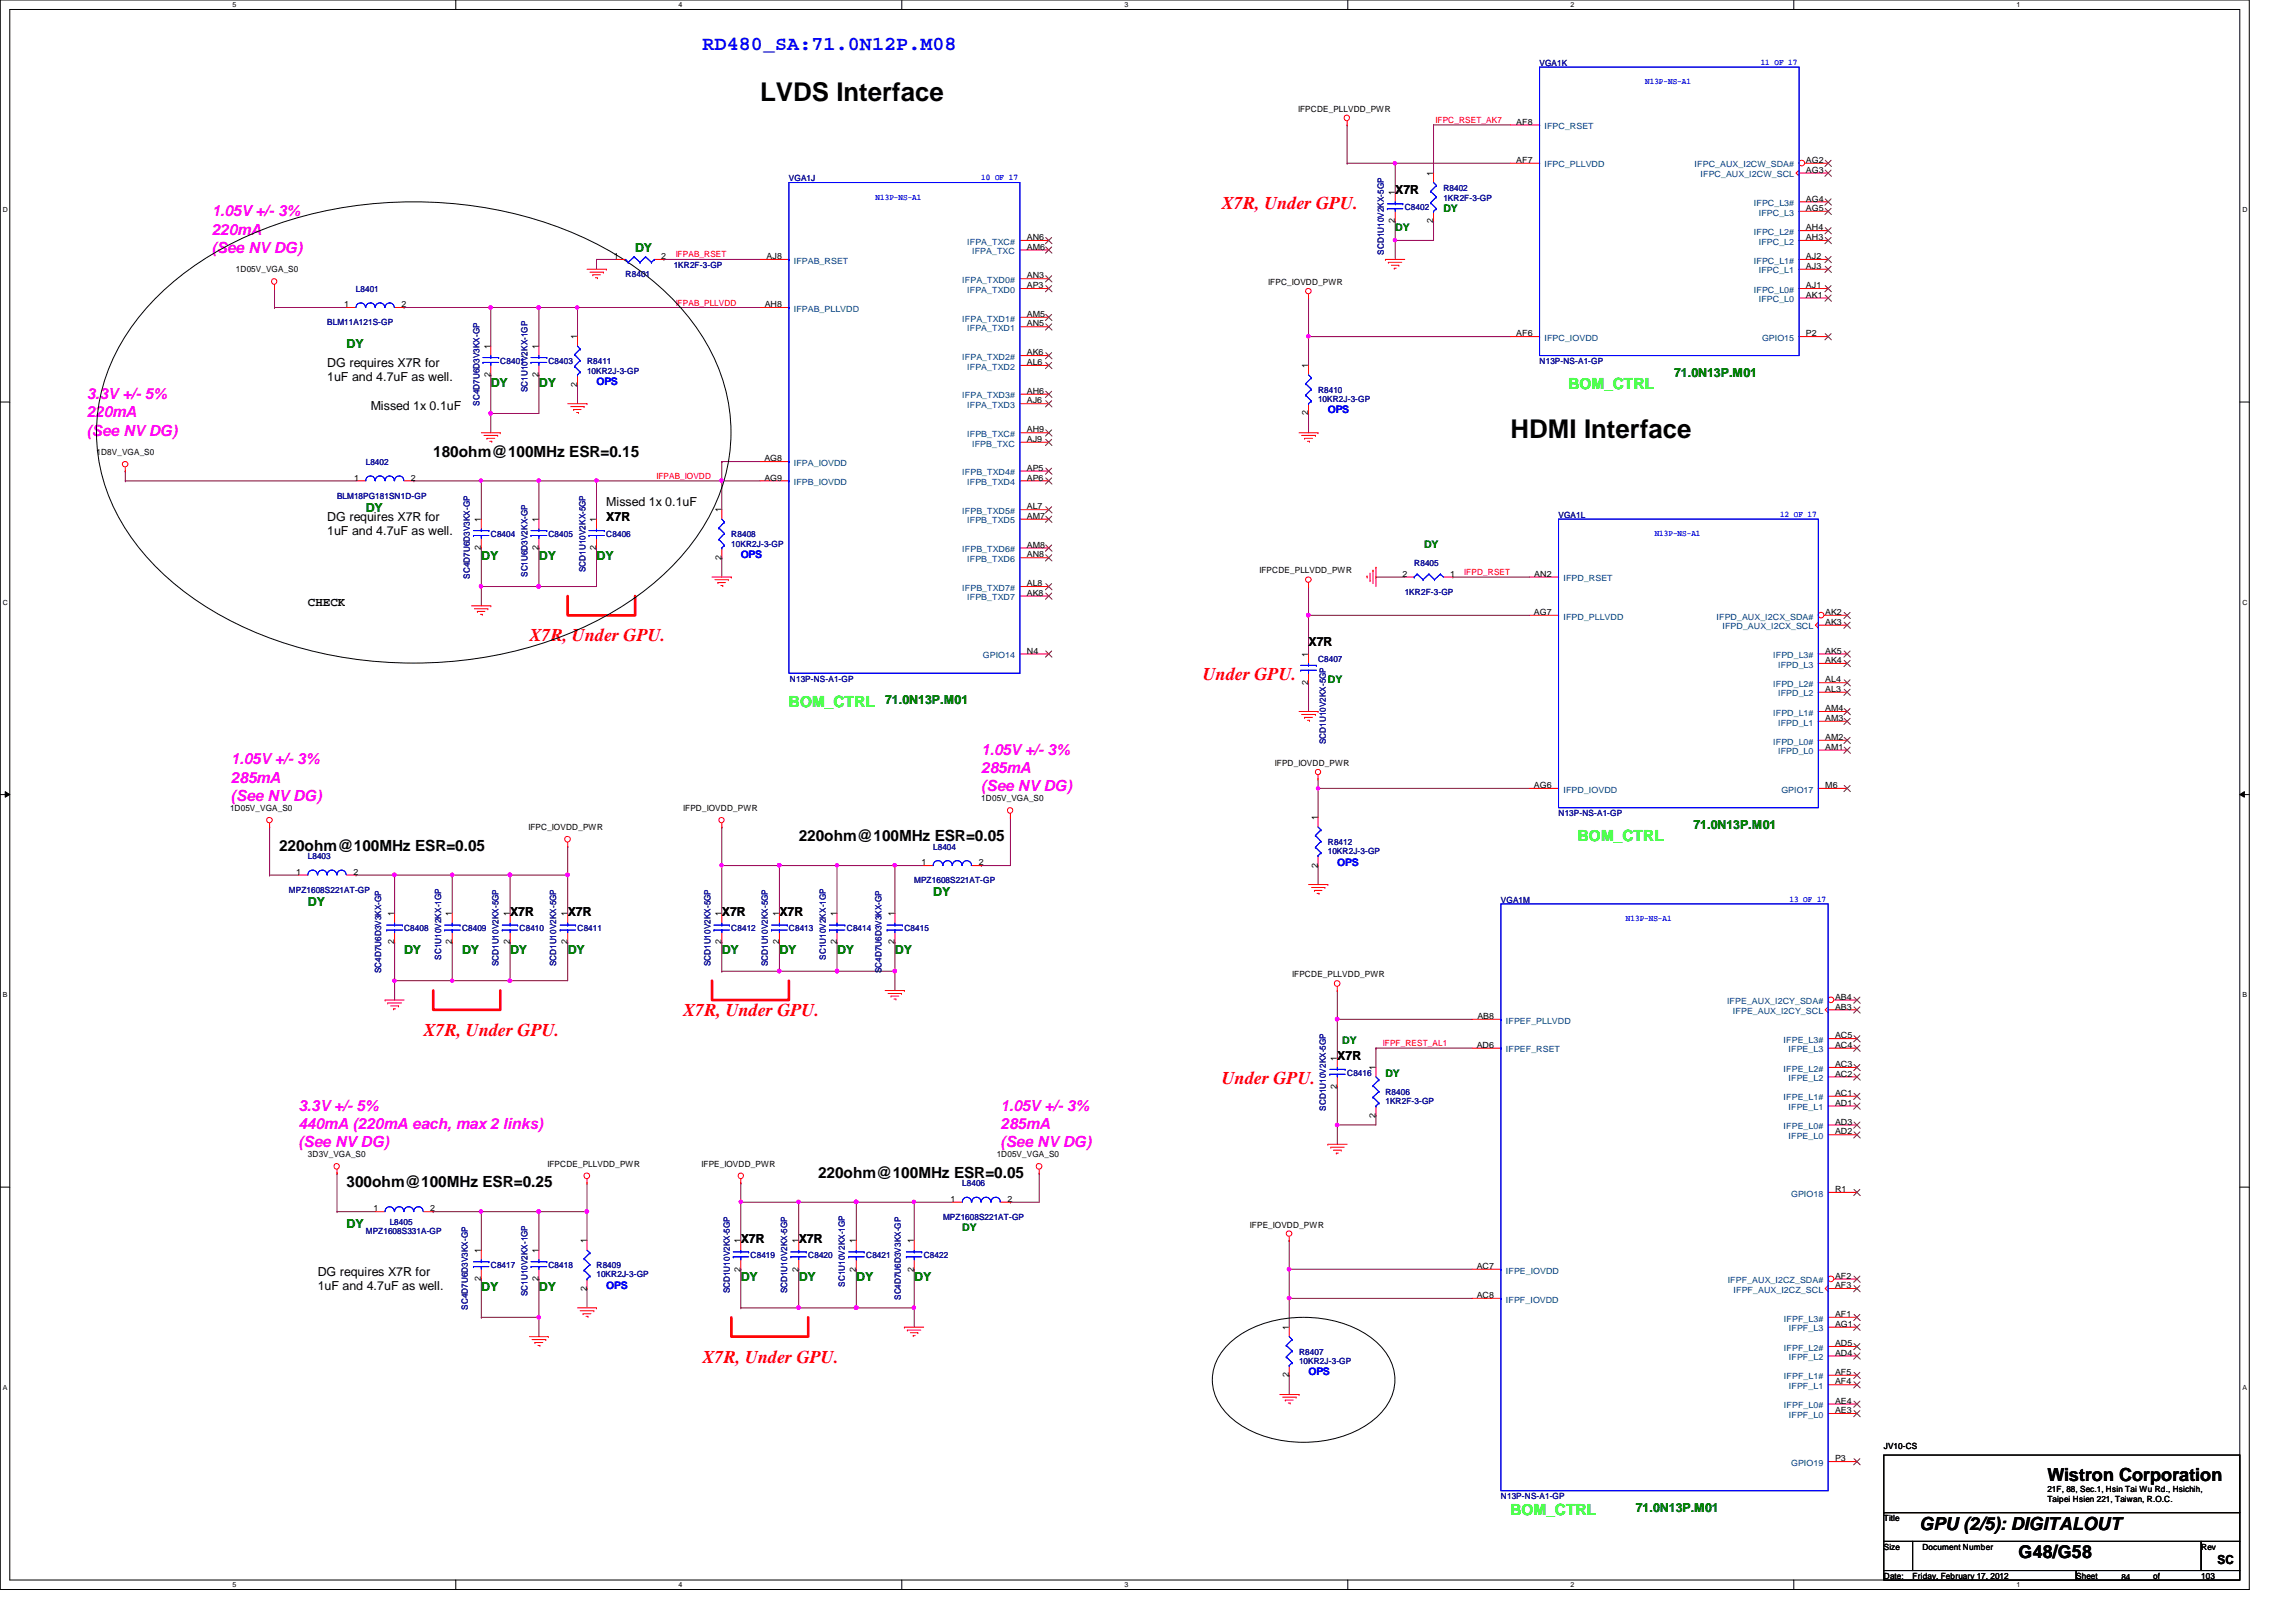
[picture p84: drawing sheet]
<svg xmlns="http://www.w3.org/2000/svg" width="297mm" height="210mm" viewBox="0 0 297 210" stroke-linecap="round" stroke-linejoin="round" font-family="sans-serif">
<defs><g id="words">
<g font-size="3.3">
<text x="98.3" y="13.1">LVDS Interface</text>
<text x="195.4" y="56.6">HDMI Interface</text>
</g>
<text font-size="2.6" fill="#00f" x="90.9" y="6.5">RD480_SA:71.0N12P.M08</text>
<g font-size="2.3" fill="#f00">
<text x="158.1" y="27">X7R, Under GPU.</text>
<text x="68.5" y="83">X7R, Under GPU.</text>
<text x="155.6" y="88">Under GPU.</text>
<text x="88.4" y="131.5">X7R, Under GPU.</text>
<text x="54.8" y="134">X7R, Under GPU.</text>
<text x="158.1" y="140.3">Under GPU.</text>
<text x="90.9" y="176.4">X7R, Under GPU.</text>
</g>
<g font-size="2.3">
<text x="264.9" y="191.7">Wistron Corporation</text>
<text x="248.3" y="198">GPU (2/5): DIGITALOUT</text>
<text x="261.2" y="201.6">G48/G58</text>
</g>
<g font-size="2" fill="#f0f">
<text x="27.4" y="28">1.05V +/- 3%</text>
<text x="27.4" y="30.4">220mA</text>
<text x="27.4" y="32.7">(See NV DG)</text>
<text x="11.2" y="51.6">3.3V +/- 5%</text>
<text x="11.2" y="54">220mA</text>
<text x="11.2" y="56.4">(See NV DG)</text>
<text x="29.9" y="98.9">1.05V +/- 3%</text>
<text x="29.9" y="101.3">285mA</text>
<text x="127" y="97.7">1.05V +/- 3%</text>
<text x="127" y="100">285mA</text>
<text x="29.9" y="103.7">(See NV DG)</text>
<text x="127" y="102.4">(See NV DG)</text>
<text x="38.6" y="143.7">3.3V +/- 5%</text>
<text x="129.5" y="143.7">1.05V +/- 3%</text>
<text x="38.6" y="146.1">440mA (220mA each, max 2 links)</text>
<text x="38.6" y="148.5">(See NV DG)</text>
<text x="129.5" y="146.1">285mA</text>
<text x="129.5" y="148.5">(See NV DG)</text>
</g>
<g font-size="2" fill="#0f0">
<text x="202.9" y="50.4">BOM_CTRL</text>
<text x="102.1" y="91.4">BOM_CTRL</text>
<text x="204.1" y="108.9">BOM_CTRL</text>
<text x="195.4" y="196">BOM_CTRL</text>
</g>
<g font-size="2">
<text x="56" y="59.1">180ohm@100MHz ESR=0.15</text>
<text x="36.1" y="110.1">220ohm@100MHz ESR=0.05</text>
<text x="103.3" y="108.9">220ohm@100MHz ESR=0.05</text>
<text x="44.8" y="153.7">300ohm@100MHz ESR=0.25</text>
<text x="105.8" y="152.4">220ohm@100MHz ESR=0.05</text>
</g>
<g font-size="1.6">
<text x="180.5" y="25.1">X7R</text>
<text x="42.3" y="47.5">DG requires X7R for</text>
<text x="42.3" y="49.3">1uF and 4.7uF as well.</text>
<text x="48" y="53.1">Missed 1x 0.1uF</text>
<text x="78.4" y="65.5">Missed 1x 0.1uF</text>
<text x="42.3" y="67.4">DG requires X7R for</text>
<text x="42.3" y="69.3">1uF and 4.7uF as well.</text>
<text x="78.4" y="67.5">X7R</text>
<text x="39.8" y="78.5">CHECK</text>
<text x="169.3" y="83.7">X7R</text>
<text x="66" y="118.5">X7R</text>
<text x="73.4" y="118.5">X7R</text>
<text x="93.4" y="118.5">X7R</text>
<text x="100.8" y="118.5">X7R</text>
<text x="173" y="137.2">X7R</text>
<text x="95.8" y="160.8">X7R</text>
<text x="103.3" y="160.8">X7R</text>
<text x="41.1" y="165.1">DG requires X7R for</text>
<text x="41.1" y="167">1uF and 4.7uF as well.</text>
<text x="286.9" y="202.4">SC</text>
</g>
<g font-size="1.6" fill="#008000">
<text x="82.2" y="32.6">DY</text>
<text x="44.8" y="45.1">DY</text>
<text x="63.5" y="50">DY</text>
<text x="69.7" y="50">DY</text>
<text x="216.6" y="48.8">71.0N13P.M01</text>
<text x="47.3" y="66.2">DY</text>
<text x="62.3" y="72.4">DY</text>
<text x="69.7" y="72.4">DY</text>
<text x="77.2" y="72.4">DY</text>
<text x="114.5" y="91.1">71.0N13P.M01</text>
<text x="219.1" y="107.3">71.0N13P.M01</text>
<text x="39.8" y="117.3">DY</text>
<text x="120.7" y="116">DY</text>
<text x="52.3" y="123.5">DY</text>
<text x="59.8" y="123.5">DY</text>
<text x="66" y="123.5">DY</text>
<text x="73.4" y="123.5">DY</text>
<text x="93.4" y="123.5">DY</text>
<text x="100.8" y="123.5">DY</text>
<text x="108.3" y="123.5">DY</text>
<text x="115.8" y="123.5">DY</text>
<text x="44.8" y="159">DY</text>
<text x="62.3" y="167">DY</text>
<text x="69.7" y="167">DY</text>
<text x="95.8" y="165.8">DY</text>
<text x="103.3" y="165.8">DY</text>
<text x="110.8" y="165.8">DY</text>
<text x="118.3" y="165.8">DY</text>
<text x="211.6" y="195.7">71.0N13P.M01</text>
</g>
<g font-size="1.4" fill="#008000">
<text x="180.5" y="29.9">DY</text>
<text x="186.7" y="27.4">DY</text>
<text x="184.2" y="71">DY</text>
<text x="171.8" y="88.4">DY</text>
<text x="173.6" y="135">DY</text>
<text x="179.2" y="139.4">DY</text>
<text x="124.5" y="159.3">DY</text>
</g>
<g font-size="1.4" fill="#00f">
<text x="77.2" y="49.8">OPS</text>
<text x="171.8" y="53.5">OPS</text>
<text x="95.8" y="72.2">OPS</text>
<text x="173" y="112">OPS</text>
<text x="78.4" y="166.8">OPS</text>
<text x="169.3" y="178">OPS</text>
</g>
<g font-size="1.1" fill="#000080">
<text x="199.2" y="8.5">VGA1K</text>
<text x="102.1" y="23.5">VGA1J</text>
<text x="181.7" y="27.2">C8402</text>
<text x="186.7" y="24.7">R8402</text>
<text x="186.7" y="26">1KR2F-3-GP</text>
<text x="80.9" y="35.9">R8401</text>
<text x="87.2" y="34.6">1KR2F-3-GP</text>
<text x="179" y="33" transform="rotate(-90 179 33)">SCD1U10V2KX-5GP</text>
<text x="46.1" y="37.8">L8401</text>
<text x="42.3" y="42.1">BLM11A121S-GP</text>
<text x="64.7" y="47.1">C8401</text>
<text x="70.9" y="47.1">C8403</text>
<text x="75.9" y="47.1">R8411</text>
<text x="199.2" y="47.1">N13P-NS-A1-GP</text>
<text x="62" y="52.5" transform="rotate(-90 62 52.5)">SC4D7U6D3V3KX-GP</text>
<text x="68.2" y="50.8" transform="rotate(-90 68.2 50.8)">SC1U10V2KX-1GP</text>
<text x="75.9" y="48.3">10KR2J-3-GP</text>
<text x="170.5" y="50.8">R8410</text>
<text x="170.5" y="52.1">10KR2J-3-GP</text>
<text x="43.6" y="64.5">BLM18PG181SN1D-GP</text>
<text x="47.3" y="60.2">L8402</text>
<text x="63.5" y="69.5">C8404</text>
<text x="70.9" y="69.5">C8405</text>
<text x="78.4" y="69.5">C8406</text>
<text x="94.6" y="69.5">R8408</text>
<text x="94.6" y="70.7">10KR2J-3-GP</text>
<text x="201.6" y="67">VGA1L</text>
<text x="60.8" y="74.9" transform="rotate(-90 60.8 74.9)">SC4D7U6D3V3KX-GP</text>
<text x="68.2" y="74.7" transform="rotate(-90 68.2 74.7)">SC1U6D3V2KX-GP</text>
<text x="75.7" y="74" transform="rotate(-90 75.7 74)">SCD1U10V2KX-5GP</text>
<text x="181.7" y="77">1KR2F-3-GP</text>
<text x="183" y="73.2">R8405</text>
<text x="102.2" y="88.3">N13P-NS-A1-GP</text>
<text x="170.5" y="85.7">C8407</text>
<text x="171.5" y="96.3" transform="rotate(-90 171.5 96.3)">SCD1U10V2KX-5GP</text>
<text x="201.6" y="105.6">N13P-NS-A1-GP</text>
<text x="39.8" y="111.2">L8403</text>
<text x="120.7" y="109.9">L8404</text>
<text x="171.8" y="109.3">R8412</text>
<text x="171.8" y="110.6">10KR2J-3-GP</text>
<text x="37.4" y="115.5">MPZ1608S221AT-GP</text>
<text x="118.3" y="114.3">MPZ1608S221AT-GP</text>
<text x="194.2" y="116.8">VGA1M</text>
<text x="49.3" y="125.9" transform="rotate(-90 49.3 125.9)">SC4D7U6D3V3KX-GP</text>
<text x="52.3" y="120.5">C8408</text>
<text x="57.1" y="124.2" transform="rotate(-90 57.1 124.2)">SC1U10V2KX-1GP</text>
<text x="59.8" y="120.5">C8409</text>
<text x="64.5" y="125.1" transform="rotate(-90 64.5 125.1)">SCD1U10V2KX-5GP</text>
<text x="67.2" y="120.5">C8410</text>
<text x="72" y="125.1" transform="rotate(-90 72 125.1)">SCD1U10V2KX-5GP</text>
<text x="74.7" y="120.5">C8411</text>
<text x="91.9" y="125.1" transform="rotate(-90 91.9 125.1)">SCD1U10V2KX-5GP</text>
<text x="94.6" y="120.5">C8412</text>
<text x="99.4" y="125.1" transform="rotate(-90 99.4 125.1)">SCD1U10V2KX-5GP</text>
<text x="102.1" y="120.5">C8413</text>
<text x="106.8" y="124.2" transform="rotate(-90 106.8 124.2)">SC1U10V2KX-1GP</text>
<text x="109.6" y="120.5">C8414</text>
<text x="114" y="125.9" transform="rotate(-90 114 125.9)">SC4D7U6D3V3KX-GP</text>
<text x="117" y="120.5">C8415</text>
<text x="171.5" y="143.7" transform="rotate(-90 171.5 143.7)">SCD1U10V2KX-5GP</text>
<text x="174.3" y="139.2">C8416</text>
<text x="179.2" y="141.7">R8406</text>
<text x="179.2" y="142.9">1KR2F-3-GP</text>
<text x="124.5" y="153.5">L8406</text>
<text x="47.3" y="159.7">MPZ1608S331A-GP</text>
<text x="50.4" y="158.5">L8405</text>
<text x="122" y="157.9">MPZ1608S221AT-GP</text>
<text x="63.5" y="164.1">C8417</text>
<text x="68.2" y="167.8" transform="rotate(-90 68.2 167.8)">SC1U10V2KX-1GP</text>
<text x="70.9" y="164.1">C8418</text>
<text x="77.2" y="164.1">R8409</text>
<text x="77.2" y="165.3">10KR2J-3-GP</text>
<text x="94.4" y="167.4" transform="rotate(-90 94.4 167.4)">SCD1U10V2KX-5GP</text>
<text x="97.1" y="162.9">C8419</text>
<text x="101.9" y="167.4" transform="rotate(-90 101.9 167.4)">SCD1U10V2KX-5GP</text>
<text x="104.6" y="162.9">C8420</text>
<text x="109.3" y="166.5" transform="rotate(-90 109.3 166.5)">SC1U10V2KX-1GP</text>
<text x="112.1" y="162.9">C8421</text>
<text x="119.5" y="162.9">C8422</text>
<text x="60.5" y="169.5" transform="rotate(-90 60.5 169.5)">SC4D7U6D3V3KX-GP</text>
<text x="116.5" y="168.2" transform="rotate(-90 116.5 168.2)">SC4D7U6D3V3KX-GP</text>
<text x="168.1" y="175.3">R8407</text>
<text x="168.1" y="176.5">10KR2J-3-GP</text>
<text x="194.2" y="194">N13P-NS-A1-GP</text>
</g>
<g font-size="1.1" fill="#00f">
<text x="212.8" y="10.9">N13P-NS-A1</text>
<text x="227.8" y="8.4">11 OF 17</text>
<text x="127" y="23.3">10 OF 17</text>
<text x="113.3" y="25.8">N13P-NS-A1</text>
<text x="214.1" y="69.4">N13P-NS-A1</text>
<text x="230.3" y="66.9">12 OF 17</text>
<text x="210.4" y="119.2">N13P-NS-A1</text>
<text x="231.5" y="116.7">13 OF 17</text>
</g>
<g font-size="1.1">
<text x="167.9" y="14.5">IFPCDE_PLLVDD_PWR</text>
<text x="196.2" y="16.1">AF8</text>
<text x="185.4" y="22.7" transform="rotate(-90 185.4 22.7)">1</text>
<text x="196.2" y="21.1">AF7</text>
<text x="233.6" y="22.4">AG3</text>
<text x="233.6" y="21.1">AG2</text>
<text x="180.5" y="28.9" transform="rotate(-90 180.5 28.9)">2</text>
<text x="180.5" y="25.2" transform="rotate(-90 180.5 25.2)">1</text>
<text x="185.4" y="28.9" transform="rotate(-90 185.4 28.9)">2</text>
<text x="233.6" y="29.8">AH4</text>
<text x="233.6" y="27.3">AG5</text>
<text x="233.6" y="26.1">AG4</text>
<text x="30.5" y="35.3">1D05V_VGA_S0</text>
<text x="79.4" y="33.5">1</text>
<text x="85.6" y="33.5">2</text>
<text x="99.2" y="33.5">AJ8</text>
<text x="132.8" y="32.3">AM6</text>
<text x="132.8" y="31.1">AN6</text>
<text x="233.6" y="34.8">AJ3</text>
<text x="233.6" y="33.5">AJ2</text>
<text x="233.6" y="31.1">AH3</text>
<text x="44.5" y="39.8">1</text>
<text x="51.9" y="39.8">2</text>
<text x="98.9" y="39.8">AH8</text>
<text x="132.8" y="41">AM5</text>
<text x="132.8" y="37.3">AP3</text>
<text x="132.8" y="36">AN3</text>
<text x="164.1" y="36.9">IFPC_IOVDD_PWR</text>
<text x="233.6" y="38.5">AK1</text>
<text x="233.6" y="37.3">AJ1</text>
<text x="63.5" y="45.1" transform="rotate(-90 63.5 45.1)">1</text>
<text x="69.7" y="45.1" transform="rotate(-90 69.7 45.1)">1</text>
<text x="74.7" y="43.9" transform="rotate(-90 74.7 43.9)">1</text>
<text x="132.8" y="47.2">AL6</text>
<text x="132.8" y="46">AK6</text>
<text x="132.8" y="42.2">AN5</text>
<text x="169.2" y="47.6" transform="rotate(-90 169.2 47.6)">1</text>
<text x="196.2" y="43.5">AF6</text>
<text x="233.6" y="43.5">P2</text>
<text x="63.5" y="48.8" transform="rotate(-90 63.5 48.8)">2</text>
<text x="69.7" y="48.8" transform="rotate(-90 69.7 48.8)">2</text>
<text x="74.7" y="50" transform="rotate(-90 74.7 50)">2</text>
<text x="132.8" y="52.2">AJ6</text>
<text x="132.8" y="51">AH6</text>
<text x="169.2" y="53.8" transform="rotate(-90 169.2 53.8)">2</text>
<text x="12.5" y="58.9">1D8V_VGA_S0</text>
<text x="98.9" y="59.7">AG8</text>
<text x="132.8" y="57.2">AJ9</text>
<text x="132.8" y="56">AH9</text>
<text x="45.8" y="62.2">1</text>
<text x="53.2" y="62.2">2</text>
<text x="98.9" y="62.2">AG9</text>
<text x="132.8" y="65.9">AL7</text>
<text x="132.8" y="62.2">AP6</text>
<text x="132.8" y="60.9">AP5</text>
<text x="62.2" y="71.2" transform="rotate(-90 62.2 71.2)">2</text>
<text x="62.2" y="67.6" transform="rotate(-90 62.2 67.6)">1</text>
<text x="69.7" y="71.2" transform="rotate(-90 69.7 71.2)">2</text>
<text x="69.7" y="67.6" transform="rotate(-90 69.7 67.6)">1</text>
<text x="77.1" y="71.2" transform="rotate(-90 77.1 71.2)">2</text>
<text x="77.1" y="67.6" transform="rotate(-90 77.1 67.6)">1</text>
<text x="93.3" y="66.3" transform="rotate(-90 93.3 66.3)">1</text>
<text x="132.8" y="70.9">AM8</text>
<text x="132.8" y="67.1">AM7</text>
<text x="93.3" y="72.4" transform="rotate(-90 93.3 72.4)">2</text>
<text x="132.8" y="77.1">AK8</text>
<text x="132.8" y="75.9">AL8</text>
<text x="132.8" y="72.1">AN8</text>
<text x="162.9" y="74.2">IFPCDE_PLLVDD_PWR</text>
<text x="181.4" y="74.6">2</text>
<text x="187.6" y="74.6">1</text>
<text x="198.5" y="74.6">AN2</text>
<text x="198.5" y="79.6">AG7</text>
<text x="236.1" y="80.9">AK3</text>
<text x="236.1" y="79.6">AK2</text>
<text x="132.8" y="84.6">N4</text>
<text x="169.2" y="88.6" transform="rotate(-90 169.2 88.6)">2</text>
<text x="169.2" y="85" transform="rotate(-90 169.2 85)">1</text>
<text x="236.1" y="89.5">AL3</text>
<text x="236.1" y="88.3">AL4</text>
<text x="236.1" y="85.8">AK4</text>
<text x="236.1" y="84.6">AK5</text>
<text x="236.1" y="95.8">AM2</text>
<text x="236.1" y="93.3">AM3</text>
<text x="236.1" y="92">AM4</text>
<text x="164.9" y="99.1">IFPD_IOVDD_PWR</text>
<text x="198.5" y="102">AG6</text>
<text x="236.1" y="102">M6</text>
<text x="236.1" y="97">AM1</text>
<text x="29.8" y="105">1D05V_VGA_S0</text>
<text x="68.4" y="107.4">IFPC_IOVDD_PWR</text>
<text x="88.4" y="105">IFPD_IOVDD_PWR</text>
<text x="127" y="103.7">1D05V_VGA_S0</text>
<text x="170.5" y="106.1" transform="rotate(-90 170.5 106.1)">1</text>
<text x="38.3" y="113.2">1</text>
<text x="45.7" y="113.2">2</text>
<text x="119.2" y="112">1</text>
<text x="126.6" y="112">2</text>
<text x="170.5" y="112.3" transform="rotate(-90 170.5 112.3)">2</text>
<text x="51" y="118.6" transform="rotate(-90 51 118.6)">1</text>
<text x="58.5" y="118.6" transform="rotate(-90 58.5 118.6)">1</text>
<text x="66" y="118.6" transform="rotate(-90 66 118.6)">1</text>
<text x="73.4" y="118.6" transform="rotate(-90 73.4 118.6)">1</text>
<text x="93.3" y="118.6" transform="rotate(-90 93.3 118.6)">1</text>
<text x="100.8" y="118.6" transform="rotate(-90 100.8 118.6)">1</text>
<text x="108.2" y="118.6" transform="rotate(-90 108.2 118.6)">1</text>
<text x="115.7" y="118.6" transform="rotate(-90 115.7 118.6)">1</text>
<text x="51" y="122.2" transform="rotate(-90 51 122.2)">2</text>
<text x="58.5" y="122.2" transform="rotate(-90 58.5 122.2)">2</text>
<text x="66" y="122.2" transform="rotate(-90 66 122.2)">2</text>
<text x="73.4" y="122.2" transform="rotate(-90 73.4 122.2)">2</text>
<text x="93.3" y="122.2" transform="rotate(-90 93.3 122.2)">2</text>
<text x="100.8" y="122.2" transform="rotate(-90 100.8 122.2)">2</text>
<text x="108.2" y="122.2" transform="rotate(-90 108.2 122.2)">2</text>
<text x="115.7" y="122.2" transform="rotate(-90 115.7 122.2)">2</text>
<text x="167.2" y="126.5">IFPCDE_PLLVDD_PWR</text>
<text x="191.1" y="131.9">AB8</text>
<text x="237.4" y="130.6">AB3</text>
<text x="237.4" y="129.4">AB4</text>
<text x="173" y="137.2" transform="rotate(-90 173 137.2)">1</text>
<text x="191" y="135.6">AD6</text>
<text x="237.4" y="135.6">AC4</text>
<text x="237.4" y="134.4">AC5</text>
<text x="173" y="140.9" transform="rotate(-90 173 140.9)">2</text>
<text x="178" y="138.5" transform="rotate(-90 178 138.5)">1</text>
<text x="237.4" y="143.1">AD1</text>
<text x="237.4" y="141.8">AC1</text>
<text x="237.4" y="139.3">AC2</text>
<text x="237.4" y="138.1">AC3</text>
<text x="39.8" y="149.8">3D3V_VGA_S0</text>
<text x="128.9" y="149.8">1D05V_VGA_S0</text>
<text x="178" y="144.7" transform="rotate(-90 178 144.7)">2</text>
<text x="237.4" y="146.8">AD2</text>
<text x="237.4" y="145.5">AD3</text>
<text x="70.8" y="151">IFPCDE_PLLVDD_PWR</text>
<text x="90.8" y="151">IFPE_IOVDD_PWR</text>
<text x="123" y="155.5">1</text>
<text x="130.3" y="155.5">2</text>
<text x="237.4" y="154.3">R1</text>
<text x="48.3" y="156.8">1</text>
<text x="55.7" y="156.8">2</text>
<text x="75.9" y="160.9" transform="rotate(-90 75.9 160.9)">1</text>
<text x="95.8" y="160.9" transform="rotate(-90 95.8 160.9)">1</text>
<text x="103.3" y="160.9" transform="rotate(-90 103.3 160.9)">1</text>
<text x="110.7" y="160.9" transform="rotate(-90 110.7 160.9)">1</text>
<text x="118.2" y="160.9" transform="rotate(-90 118.2 160.9)">1</text>
<text x="161.7" y="158.9">IFPE_IOVDD_PWR</text>
<text x="62.2" y="165.8" transform="rotate(-90 62.2 165.8)">2</text>
<text x="62.2" y="162.1" transform="rotate(-90 62.2 162.1)">1</text>
<text x="69.7" y="165.8" transform="rotate(-90 69.7 165.8)">2</text>
<text x="69.7" y="162.1" transform="rotate(-90 69.7 162.1)">1</text>
<text x="75.9" y="167" transform="rotate(-90 75.9 167)">2</text>
<text x="95.8" y="164.5" transform="rotate(-90 95.8 164.5)">2</text>
<text x="103.3" y="164.5" transform="rotate(-90 103.3 164.5)">2</text>
<text x="110.7" y="164.5" transform="rotate(-90 110.7 164.5)">2</text>
<text x="118.2" y="164.5" transform="rotate(-90 118.2 164.5)">2</text>
<text x="191" y="168">AC8</text>
<text x="191" y="164.2">AC7</text>
<text x="237.4" y="166.7">AF3</text>
<text x="237.4" y="165.5">AF2</text>
<text x="166.7" y="172.1" transform="rotate(-90 166.7 172.1)">1</text>
<text x="237.4" y="171.7">AG1</text>
<text x="237.4" y="170.4">AF1</text>
<text x="166.7" y="178.2" transform="rotate(-90 166.7 178.2)">2</text>
<text x="237.4" y="179.2">AF4</text>
<text x="237.4" y="177.9">AF5</text>
<text x="237.4" y="175.4">AD4</text>
<text x="237.4" y="174.2">AD5</text>
<text x="237.4" y="182.9">AE3</text>
<text x="237.4" y="181.7">AE4</text>
<text x="237.4" y="189.1">P3</text>
<text x="243.7" y="187.5">JV10-CS</text>
<text x="243.7" y="196.8">Title</text>
<text x="264.9" y="193.1">21F, 88, Sec.1, Hsin Tai Wu Rd., Hsichih,</text>
<text x="264.9" y="194.4">Taipei Hsien 221, Taiwan, R.O.C.</text>
<text x="243.7" y="200.5">Size</text>
<text x="248.7" y="200.5">Document Number</text>
<text x="284.8" y="200.5">Rev</text>
<text x="243.7" y="204.3">Date:</text>
<text x="247.4" y="204.3">Friday, February 17, 2012</text>
<text x="268.6" y="204.3">Sheet</text>
<text x="274.4" y="204.4">84</text>
<text x="278.6" y="204.3">of</text>
<text x="284.8" y="204.3">103</text>
</g>
<g font-size="1.1" fill="#f00">
<text x="185.7" y="15.9">IFPC_RSET_AK7</text>
<text x="87.4" y="33.3">IFPAB_RSET</text>
<text x="87.4" y="39.5">IFPAB_PLLVDD</text>
<text x="84.9" y="62">IFPAB_IOVDD</text>
<text x="189.4" y="74.4">IFPD_RSET</text>
<text x="178.9" y="135.4">IFPF_REST_AL1</text>
</g>
<g font-size="1.1" fill="#004080">
<text x="199.8" y="16.7">IFPC_RSET</text>
<text x="199.8" y="21.7">IFPC_PLLVDD</text>
<text x="219.2" y="21.7">IFPC_AUX_I2CW_SDA#</text>
<text x="220" y="22.9">IFPC_AUX_I2CW_SCL</text>
<text x="226.9" y="26.7">IFPC_L3#</text>
<text x="227.5" y="27.9">IFPC_L3</text>
<text x="102.7" y="34.1">IFPAB_RSET</text>
<text x="125.1" y="31.7">IFPA_TXC#</text>
<text x="125.8" y="32.9">IFPA_TXC</text>
<text x="226.9" y="34.1">IFPC_L1#</text>
<text x="226.9" y="30.4">IFPC_L2#</text>
<text x="227.5" y="35.4">IFPC_L1</text>
<text x="227.5" y="31.7">IFPC_L2</text>
<text x="102.7" y="40.3">IFPAB_PLLVDD</text>
<text x="124.5" y="41.6">IFPA_TXD1#</text>
<text x="124.5" y="36.6">IFPA_TXD0#</text>
<text x="125.1" y="37.9">IFPA_TXD0</text>
<text x="226.9" y="37.9">IFPC_L0#</text>
<text x="227.5" y="39.1">IFPC_L0</text>
<text x="124.5" y="46.6">IFPA_TXD2#</text>
<text x="125.1" y="47.8">IFPA_TXD2</text>
<text x="125.1" y="42.8">IFPA_TXD1</text>
<text x="199.8" y="44.1">IFPC_IOVDD</text>
<text x="228" y="44.1">GPIO15</text>
<text x="124.5" y="51.6">IFPA_TXD3#</text>
<text x="125.1" y="52.8">IFPA_TXD3</text>
<text x="125.1" y="56.6">IFPB_TXC#</text>
<text x="125.8" y="57.8">IFPB_TXC</text>
<text x="102.7" y="62.8">IFPB_IOVDD</text>
<text x="102.7" y="60.3">IFPA_IOVDD</text>
<text x="124.5" y="61.5">IFPB_TXD4#</text>
<text x="125.1" y="62.8">IFPB_TXD4</text>
<text x="124.5" y="71.5">IFPB_TXD6#</text>
<text x="124.5" y="66.5">IFPB_TXD5#</text>
<text x="125.1" y="67.7">IFPB_TXD5</text>
<text x="124.5" y="76.5">IFPB_TXD7#</text>
<text x="125.1" y="77.7">IFPB_TXD7</text>
<text x="125.1" y="72.7">IFPB_TXD6</text>
<text x="202.3" y="75.2">IFPD_RSET</text>
<text x="202.3" y="80.2">IFPD_PLLVDD</text>
<text x="222.1" y="80.2">IFPD_AUX_I2CX_SDA#</text>
<text x="222.8" y="81.4">IFPD_AUX_I2CX_SCL</text>
<text x="127.2" y="85.2">GPIO14</text>
<text x="229.4" y="88.9">IFPD_L2#</text>
<text x="229.4" y="85.2">IFPD_L3#</text>
<text x="230" y="86.4">IFPD_L3</text>
<text x="229.4" y="92.6">IFPD_L1#</text>
<text x="230" y="93.9">IFPD_L1</text>
<text x="230" y="90.1">IFPD_L2</text>
<text x="229.4" y="96.4">IFPD_L0#</text>
<text x="230" y="97.6">IFPD_L0</text>
<text x="202.3" y="102.6">IFPD_IOVDD</text>
<text x="230.5" y="102.6">GPIO17</text>
<text x="223.4" y="130">IFPE_AUX_I2CY_SDA#</text>
<text x="224.2" y="131.2">IFPE_AUX_I2CY_SCL</text>
<text x="194.8" y="136.2">IFPEF_RSET</text>
<text x="194.8" y="132.5">IFPEF_PLLVDD</text>
<text x="230.8" y="135">IFPE_L3#</text>
<text x="231.4" y="136.2">IFPE_L3</text>
<text x="230.8" y="142.4">IFPE_L1#</text>
<text x="230.8" y="138.7">IFPE_L2#</text>
<text x="231.4" y="143.7">IFPE_L1</text>
<text x="231.4" y="139.9">IFPE_L2</text>
<text x="230.8" y="146.1">IFPE_L0#</text>
<text x="231.4" y="147.4">IFPE_L0</text>
<text x="231.7" y="154.9">GPIO18</text>
<text x="194.8" y="164.8">IFPE_IOVDD</text>
<text x="223.5" y="166.1">IFPF_AUX_I2CZ_SDA#</text>
<text x="224.3" y="167.3">IFPF_AUX_I2CZ_SCL</text>
<text x="194.8" y="168.6">IFPF_IOVDD</text>
<text x="230.8" y="171">IFPF_L3#</text>
<text x="231.4" y="172.3">IFPF_L3</text>
<text x="230.8" y="178.5">IFPF_L1#</text>
<text x="230.8" y="174.8">IFPF_L2#</text>
<text x="231.4" y="179.7">IFPF_L1</text>
<text x="231.4" y="176">IFPF_L2</text>
<text x="230.8" y="182.2">IFPF_L0#</text>
<text x="231.4" y="183.5">IFPF_L0</text>
<text x="231.7" y="189.7">GPIO19</text>
</g>
<g font-size=".9">
<text x="30.1" y=".9">5</text>
<text x="87.8" y=".9">4</text>
<text x="145.5" y=".9">3</text>
<text x="203.2" y=".9">2</text>
<text x="260.9" y=".9">1</text>
<text x=".4" y="27.4">D</text>
<text x="290.1" y="27.4">D</text>
<text x=".4" y="78.2">C</text>
<text x="290.1" y="78.2">C</text>
<text x=".4" y="129">B</text>
<text x="290.1" y="129">B</text>
<text x=".4" y="179.8">A</text>
<text x="290.1" y="179.8">A</text>
<text x="30.1" y="205.4">5</text>
<text x="87.8" y="205.4">4</text>
<text x="145.5" y="205.4">3</text>
<text x="203.2" y="205.4">2</text>
<text x="260.9" y="205.4">1</text>
</g>
</g></defs>
<path d="M0 0h291v205.7h-291zM1.3 1.2h288.5v203.3h-288.5z" fill="none" stroke="#000" stroke-width=".13"/>
<g fill="#fff">
<path d="M30.1 .1h.5v1h-.5z"/>
<path d="M30.1 204.6h.5v1h-.5z"/>
</g>
<path d="M59 0v1.2M59 204.5v1.2" fill="none" stroke="#000" stroke-width=".13"/>
<g fill="#fff">
<path d="M87.8 .1h.5v1h-.5z"/>
<path d="M87.8 204.6h.5v1h-.5z"/>
</g>
<path d="M116.7 0v1.2M116.7 204.5v1.2" fill="none" stroke="#000" stroke-width=".13"/>
<g fill="#fff">
<path d="M145.5 .1h.5v1h-.5z"/>
<path d="M145.5 204.6h.5v1h-.5z"/>
</g>
<path d="M174.4 0v1.2M174.4 204.5v1.2" fill="none" stroke="#000" stroke-width=".13"/>
<g fill="#fff">
<path d="M203.2 .1h.5v1h-.5z"/>
<path d="M203.2 204.6h.5v1h-.5z"/>
</g>
<path d="M232.1 0v1.2M232.1 204.5v1.2" fill="none" stroke="#000" stroke-width=".13"/>
<g fill="#fff">
<path d="M260.9 .1h.5v1h-.5z"/>
<path d="M260.9 204.6h.5v1h-.5z"/>
<path d="M.4 26.6h.6v1h-.6z"/>
<path d="M290.1 26.6h.6v1h-.6z"/>
<path d="M.4 77.4h.6v1h-.6z"/>
<path d="M290.1 77.4h.6v1h-.6z"/>
</g>
<path d="M0 52h1.3M289.8 52h1.2" fill="none" stroke="#000" stroke-width=".13"/>
<g fill="#fff">
<path d="M.4 128.2h.6v1h-.6z"/>
<path d="M290.1 128.2h.6v1h-.6z"/>
</g>
<path d="M0 102.8h1.3M.7 102.4l.6 .4-.6 .4zM289.8 102.8l.6-.4v.8zM289.8 102.8h1.2" fill="none" stroke="#000" stroke-width=".13"/>
<path d="M.7 102.4l.6 .4-.6 .4zM289.8 102.8l.6-.4v.8z" fill="#000"/>
<g fill="#fff">
<path d="M.4 179h.5v1h-.5z"/>
<path d="M290.1 179h.6v1h-.6z"/>
</g>
<path d="M0 153.6h1.3M289.8 153.6h1.2" fill="none" stroke="#000" stroke-width=".13"/>
<path d="M16.2 61h.1M16.2 61v1.2M62.3 70.9h.1M62.3 62.2h.1M62.3 75.9h.1M62.3 62.2v5M62.3 70.9v5M62.3 75.9h7.4M77.2 62.2h.1M77.2 62.2v5" fill="none" stroke="#800040" stroke-width=".13"/>
<path d="M69.5 75.7h.4v.2v.1l-.2 .1-.2-.1z" fill-rule="evenodd" fill="#f0f"/>
<path d="M69.5 75.7h.4v.2v.1l-.2 .1-.2-.1z" fill="none" stroke="#f0f" stroke-width=".13"/>
<path d="M62.1 75.7h.3v.2v.1l-.2 .1-.1-.1z" fill-rule="evenodd" fill="#f0f"/>
<path d="M62.1 75.7h.3v.2v.1l-.2 .1-.1-.1z" fill="none" stroke="#f0f" stroke-width=".13"/>
<path d="M77.2 62.2h.1M77.2 62.2h16.2" fill="none" stroke="#800040" stroke-width=".13"/>
<path d="M77 62h.3l.1 .2-.1 .1-.1 .1-.2-.1z" fill-rule="evenodd" fill="#f0f"/>
<path d="M77 62h.3l.1 .2-.1 .1-.1 .1-.2-.1z" fill="none" stroke="#f0f" stroke-width=".13"/>
<path d="M62.3 62.2h.1M62.3 62.2h7.4M69.7 70.9h.1M69.7 62.2h.1M69.7 62.2v5M69.7 70.9v5" fill="none" stroke="#800040" stroke-width=".13"/>
<path d="M62.1 62h.3v.2v.1l-.2 .1-.1-.1z" fill-rule="evenodd" fill="#f0f"/>
<path d="M62.1 62h.3v.2v.1l-.2 .1-.1-.1z" fill="none" stroke="#f0f" stroke-width=".13"/>
<path d="M16.2 62.2h.1M16.2 62.2h29.9M53.5 62.2h.1M53.5 62.2h8.8M62.3 75.9h.1M62.3 75.9v2.5M93.4 62.2h.1M93.4 62.2h4.9" fill="none" stroke="#800040" stroke-width=".13"/>
<path d="M93.2 62h.3l.1 .2-.1 .1-.2 .1-.1-.1z" fill-rule="evenodd" fill="#f0f"/>
<path d="M93.2 62h.3l.1 .2-.1 .1-.2 .1-.1-.1z" fill="none" stroke="#f0f" stroke-width=".13"/>
<path d="M69.7 75.9h.1M77.2 70.9h.1M77.2 70.9v5h-7.5" fill="none" stroke="#800040" stroke-width=".13"/>
<path d="M69.5 75.7h.4v.2v.1l-.2 .1-.2-.1z" fill-rule="evenodd" fill="#f0f"/>
<path d="M69.5 75.7h.4v.2v.1l-.2 .1-.2-.1z" fill="none" stroke="#f0f" stroke-width=".13"/>
<path d="M169.3 38.6h.1M169.3 38.6v5M180.5 31.1h.1M180.5 31.1v2.5" fill="none" stroke="#800040" stroke-width=".13"/>
<path d="M180.3 30.9h.3l.1 .2-.1 .1-.1 .1-.2-.1z" fill-rule="evenodd" fill="#f0f"/>
<path d="M180.3 30.9h.3l.1 .2-.1 .1-.1 .1-.2-.1z" fill="none" stroke="#f0f" stroke-width=".13"/>
<path d="M185.5 16.2h.1M185.5 16.2v6.2M185.5 16.2h9.9M180.5 21.1h.1M180.5 21.1h14.9" fill="none" stroke="#800040" stroke-width=".13"/>
<path d="M180.3 21h.3l.1 .1-.1 .2h-.1h-.2z" fill-rule="evenodd" fill="#f0f"/>
<path d="M180.3 21h.3l.1 .1-.1 .2h-.1h-.2z" fill="none" stroke="#f0f" stroke-width=".13"/>
<g fill="none" stroke="#800040" stroke-width=".13">
<path d="M180.5 21.1h.1M180.5 31.1h.1M180.5 21.1v3.8M185.5 28.6h.1M185.5 28.6v2.5h-5M93.4 59.7h.1M93.4 59.7v2.5M169.3 43.6h.1M169.3 43.6v3.7M170.5 100.8h.1M170.5 102h.1M170.5 100.8v1.2"/>
<path d="M170.5 102h27.4"/>
</g>
<path d="M170.4 101.9h.3v.1v.2h-.2h-.1z" fill-rule="evenodd" fill="#f0f"/>
<path d="M170.4 101.9h.3v.1v.2h-.2h-.1z" fill="none" stroke="#f0f" stroke-width=".13"/>
<path d="M51.1 126.9h.1M51.1 126.9h14.9M58.5 126.9h.1" fill="none" stroke="#800040" stroke-width=".13"/>
<path d="M65.8 126.8h.3l.1 .1-.1 .2h-.1h-.2z" fill-rule="evenodd" fill="#f0f"/>
<path d="M65.8 126.8h.3l.1 .1-.1 .2h-.1h-.2z" fill="none" stroke="#f0f" stroke-width=".13"/>
<path d="M58.3 126.8h.3l.1 .1-.1 .2h-.1h-.2z" fill-rule="evenodd" fill="#f0f"/>
<path d="M58.3 126.8h.3l.1 .1-.1 .2h-.1h-.2z" fill="none" stroke="#f0f" stroke-width=".13"/>
<path d="M58.5 113.2h.1M58.5 113.2h7.5" fill="none" stroke="#800040" stroke-width=".13"/>
<path d="M65.8 113h.3l.1 .2-.1 .2-.1 .1-.2-.1z" fill-rule="evenodd" fill="#f0f"/>
<path d="M65.8 113h.3l.1 .2-.1 .2-.1 .1-.2-.1z" fill="none" stroke="#f0f" stroke-width=".13"/>
<path d="M58.3 113h.3l.1 .2-.1 .2-.1 .1-.2-.1z" fill-rule="evenodd" fill="#f0f"/>
<path d="M58.3 113h.3l.1 .2-.1 .2-.1 .1-.2-.1z" fill="none" stroke="#f0f" stroke-width=".13"/>
<g fill="none" stroke="#800040" stroke-width=".13">
<path d="M69.7 39.8h.1M69.7 39.8h5M74.7 39.8h.1M74.7 39.8v3.8M51.1 113.2h.1M51.1 113.2h7.4M73.4 109.5h.1M73.4 109.5v3.7M115.8 122h.1M115.8 122v3.7M173 145.6h.1M173 140.6h.1"/>
<path d="M173 145.6h5M173 140.6v5M69.7 165.5h.1M69.7 165.5v5M166.8 168h.1M166.8 178h.1M166.8 168v3.7M166.8 178v2.5"/>
</g>
<path d="M69.5 39.6h.4v.2v.1l-.2 .1-.2-.1z" fill-rule="evenodd" fill="#f0f"/>
<path d="M69.5 39.6h.4v.2v.1l-.2 .1-.2-.1z" fill="none" stroke="#f0f" stroke-width=".13"/>
<path d="M69.7 170.5h.1M69.7 170.5v2.5" fill="none" stroke="#800040" stroke-width=".13"/>
<path d="M69.5 170.3h.4v.2v.1l-.2 .1-.2-.1z" fill-rule="evenodd" fill="#f0f"/>
<path d="M69.5 170.3h.4v.2v.1l-.2 .1-.2-.1z" fill="none" stroke="#f0f" stroke-width=".13"/>
<path d="M43.6 151.8h.1M43.6 151.8v5M62.3 156.8h.1M62.3 156.8v5M62.3 156.8h7.4" fill="none" stroke="#800040" stroke-width=".13"/>
<path d="M62.1 156.6h.3v.2v.1l-.2 .1-.1-.1z" fill-rule="evenodd" fill="#f0f"/>
<path d="M62.1 156.6h.3v.2v.1l-.2 .1-.1-.1z" fill="none" stroke="#f0f" stroke-width=".13"/>
<path d="M43.6 156.8h.1M43.6 156.8h5M56 156.8h.1M56 156.8h6.3M69.7 156.8h.1M69.7 156.8v5M62.3 165.5h.1M62.3 165.5v5M110.8 169.2h.1M110.8 169.2h7.5" fill="none" stroke="#800040" stroke-width=".13"/>
<path d="M118.1 169.1h.3v.1v.2l-.2 .1-.1-.1z" fill-rule="evenodd" fill="#f0f"/>
<path d="M118.1 169.1h.3v.1v.2l-.2 .1-.1-.1z" fill="none" stroke="#f0f" stroke-width=".13"/>
<path d="M110.6 169.1h.3l.1 .1-.1 .2-.2 .1-.1-.1z" fill-rule="evenodd" fill="#f0f"/>
<path d="M110.6 169.1h.3l.1 .1-.1 .2-.2 .1-.1-.1z" fill="none" stroke="#f0f" stroke-width=".13"/>
<path d="M66 126.9h.1M66 126.9h7.4M95.8 164.3h.1M95.8 164.3v4.9M110.8 164.3h.1M110.8 164.3v4.9" fill="none" stroke="#800040" stroke-width=".13"/>
<path d="M65.8 126.8h.3l.1 .1-.1 .2h-.1h-.2z" fill-rule="evenodd" fill="#f0f"/>
<path d="M65.8 126.8h.3l.1 .1-.1 .2h-.1h-.2z" fill="none" stroke="#f0f" stroke-width=".13"/>
<path d="M51.1 113.2h.1M51.1 113.2v5M95.8 153.1h.1M95.8 153.1v2.5" fill="none" stroke="#800040" stroke-width=".13"/>
<path d="M50.9 113h.3l.1 .2-.1 .2-.2 .1-.1-.1z" fill-rule="evenodd" fill="#f0f"/>
<path d="M50.9 113h.3l.1 .2-.1 .2-.2 .1-.1-.1z" fill="none" stroke="#f0f" stroke-width=".13"/>
<path d="M46.1 113.2h.1M46.1 113.2h5M73.4 113.2h.1M73.4 113.2v5M134.4 151.8h.1M134.4 151.8v3.8" fill="none" stroke="#800040" stroke-width=".13"/>
<path d="M73.2 113h.4l.1 .2-.1 .2-.2 .1-.2-.1z" fill-rule="evenodd" fill="#f0f"/>
<path d="M73.2 113h.4l.1 .2-.1 .2-.2 .1-.2-.1z" fill="none" stroke="#f0f" stroke-width=".13"/>
<path d="M108.3 125.7h.1M108.3 125.7h7.5" fill="none" stroke="#800040" stroke-width=".13"/>
<path d="M115.6 125.5h.3l.1 .1-.1 .2-.2 .1-.1-.1z" fill-rule="evenodd" fill="#f0f"/>
<path d="M115.6 125.5h.3l.1 .1-.1 .2-.2 .1-.1-.1z" fill="none" stroke="#f0f" stroke-width=".13"/>
<path d="M108.1 125.5h.3l.1 .1-.1 .2-.1 .1-.2-.1z" fill-rule="evenodd" fill="#f0f"/>
<path d="M108.1 125.5h.3l.1 .1-.1 .2-.1 .1-.2-.1z" fill="none" stroke="#f0f" stroke-width=".13"/>
<path d="M93.4 107h.1M93.4 107v5M108.3 112h.1M108.3 112v6.2M127 112h.1M130.7 105.8h.1M130.7 105.8v6.2h-3.7M108.3 122h.1M108.3 122v3.7" fill="none" stroke="#800040" stroke-width=".13"/>
<path d="M108.1 125.5h.3l.1 .1-.1 .2-.1 .1-.2-.1z" fill-rule="evenodd" fill="#f0f"/>
<path d="M108.1 125.5h.3l.1 .1-.1 .2-.1 .1-.2-.1z" fill="none" stroke="#f0f" stroke-width=".13"/>
<path d="M100.8 112h.1M100.8 112h7.5" fill="none" stroke="#800040" stroke-width=".13"/>
<path d="M100.6 111.8h.4v.2v.1l-.2 .1-.2-.1z" fill-rule="evenodd" fill="#f0f"/>
<path d="M100.6 111.8h.4v.2v.1l-.2 .1-.2-.1z" fill="none" stroke="#f0f" stroke-width=".13"/>
<path d="M93.4 112h.1M93.4 112h7.4M100.8 112h.1M100.8 112v6.2M100.8 122h.1M100.8 122v3.7" fill="none" stroke="#800040" stroke-width=".13"/>
<path d="M100.6 111.8h.4v.2v.1l-.2 .1-.2-.1z" fill-rule="evenodd" fill="#f0f"/>
<path d="M100.6 111.8h.4v.2v.1l-.2 .1-.2-.1z" fill="none" stroke="#f0f" stroke-width=".13"/>
<path d="M93.4 112h.1M93.4 112v6.2" fill="none" stroke="#800040" stroke-width=".13"/>
<path d="M93.2 111.8h.3l.1 .2-.1 .1-.2 .1-.1-.1z" fill-rule="evenodd" fill="#f0f"/>
<path d="M93.2 111.8h.3l.1 .2-.1 .1-.2 .1-.1-.1z" fill="none" stroke="#f0f" stroke-width=".13"/>
<path d="M115.8 112h.1M115.8 112h3.7M115.8 125.7h.1M115.8 125.7v2.5" fill="none" stroke="#800040" stroke-width=".13"/>
<path d="M115.6 111.8h.3l.1 .2-.1 .1-.2 .1-.1-.1z" fill-rule="evenodd" fill="#f0f"/>
<path d="M115.6 111.8h.3l.1 .2-.1 .1-.2 .1-.1-.1z" fill="none" stroke="#f0f" stroke-width=".13"/>
<g fill="none" stroke="#800040" stroke-width=".13">
<path d="M34.9 113.2h.1M34.9 107h.1M34.9 113.2h3.7M34.9 107v6.2M66 113.2h.1M66 113.2v5M51.1 126.9h.1M51.1 126.9v2.5M66 122h.1M66 122v4.9M93.4 122h.1M93.4 122v3.7"/>
<path d="M95.8 155.6h.1M95.8 155.6v4.9M103.3 155.6h.1M103.3 155.6v4.9"/>
</g>
<path d="M50.9 126.8h.3l.1 .1-.1 .2h-.2h-.1z" fill-rule="evenodd" fill="#f0f"/>
<path d="M50.9 126.8h.3l.1 .1-.1 .2h-.2h-.1z" fill="none" stroke="#f0f" stroke-width=".13"/>
<path d="M58.5 113.2h.1M58.5 113.2v5M58.5 122h.1M58.5 122v4.9M73.4 122h.1M73.4 122v4.9M118.3 155.6h.1M118.3 155.6h4.9M130.7 155.6h.1M130.7 155.6h3.7" fill="none" stroke="#800040" stroke-width=".13"/>
<path d="M118.1 155.4h.3v.1v.2h-.2h-.1z" fill-rule="evenodd" fill="#f0f"/>
<path d="M118.1 155.4h.3v.1v.2h-.2h-.1z" fill="none" stroke="#f0f" stroke-width=".13"/>
<path d="M110.8 155.6h.1M110.8 155.6h7.5M118.3 169.2h.1M118.3 164.3h.1M118.3 164.3v7.4" fill="none" stroke="#800040" stroke-width=".13"/>
<path d="M110.6 155.4h.3l.1 .1-.1 .2h-.2h-.1z" fill-rule="evenodd" fill="#f0f"/>
<path d="M110.6 155.4h.3l.1 .1-.1 .2h-.2h-.1z" fill="none" stroke="#f0f" stroke-width=".13"/>
<path d="M66 113.2h.1M66 113.2h7.4M75.9 153.1h.1M75.9 153.1v3.7M118.3 155.6h.1M118.3 155.6v4.9" fill="none" stroke="#800040" stroke-width=".13"/>
<path d="M65.8 113h.3l.1 .2-.1 .2-.1 .1-.2-.1z" fill-rule="evenodd" fill="#f0f"/>
<path d="M65.8 113h.3l.1 .2-.1 .2-.1 .1-.2-.1z" fill="none" stroke="#f0f" stroke-width=".13"/>
<path d="M174.3 16.2h.1M174.3 16.2v4.9M69.7 156.8h.1M69.7 156.8h6.2" fill="none" stroke="#800040" stroke-width=".13"/>
<path d="M69.5 156.6h.4v.2v.1l-.2 .1-.2-.1z" fill-rule="evenodd" fill="#f0f"/>
<path d="M69.5 156.6h.4v.2v.1l-.2 .1-.2-.1z" fill="none" stroke="#f0f" stroke-width=".13"/>
<path d="M93.4 125.7h.1M93.4 125.7h7.4M110.8 155.6h.1M110.8 155.6v4.9M62.3 170.5h.1M62.3 170.5h7.4M103.3 164.3h.1M103.3 169.2h.1M103.3 164.3v4.9M103.3 169.2h7.5" fill="none" stroke="#800040" stroke-width=".13"/>
<path d="M110.6 169.1h.3l.1 .1-.1 .2-.2 .1-.1-.1z" fill-rule="evenodd" fill="#f0f"/>
<path d="M110.6 169.1h.3l.1 .1-.1 .2-.2 .1-.1-.1z" fill="none" stroke="#f0f" stroke-width=".13"/>
<path d="M103.1 169.1h.4v.1v.2l-.2 .1-.2-.1z" fill-rule="evenodd" fill="#f0f"/>
<path d="M103.1 169.1h.4v.1v.2l-.2 .1-.2-.1z" fill="none" stroke="#f0f" stroke-width=".13"/>
<path d="M169.3 43.6h.1M169.3 43.6h26.1" fill="none" stroke="#800040" stroke-width=".13"/>
<path d="M169.1 43.4h.3l.1 .1-.1 .2h-.2h-.1z" fill-rule="evenodd" fill="#f0f"/>
<path d="M169.1 43.4h.3l.1 .1-.1 .2h-.2h-.1z" fill="none" stroke="#f0f" stroke-width=".13"/>
<g fill="none" stroke="#800040" stroke-width=".13">
<path d="M77.2 33.6h.1M77.2 33.6h2.5M77.2 33.6v1.2M85.9 33.6h.1M85.9 33.6h12.4M93.4 62.2h.1M93.4 72.2h.1M93.4 62.2v3.8M93.4 72.2v2.5M169.3 75.9h.1M169.3 75.9v3.7M170.5 102h.1"/>
<path d="M170.5 112h.1M170.5 102v3.8M170.5 112v2.5M75.9 156.8h.1M75.9 156.8v3.7"/>
</g>
<path d="M75.7 156.6h.4l.1 .2-.1 .1-.2 .1-.2-.1z" fill-rule="evenodd" fill="#f0f"/>
<path d="M75.7 156.6h.4l.1 .2-.1 .1-.2 .1-.2-.1z" fill="none" stroke="#f0f" stroke-width=".13"/>
<path d="M74.7 49.8h.1M74.7 49.8v2.4M108.3 112h.1M108.3 112h7.5M115.8 112h.1M115.8 112v6.2M75.9 166.8h.1M75.9 166.8v2.4M166.8 164.3h.1M166.8 164.3v3.7" fill="none" stroke="#800040" stroke-width=".13"/>
<path d="M108.1 111.8h.3l.1 .2-.1 .1-.1 .1-.2-.1z" fill-rule="evenodd" fill="#f0f"/>
<path d="M108.1 111.8h.3l.1 .2-.1 .1-.1 .1-.2-.1z" fill="none" stroke="#f0f" stroke-width=".13"/>
<path d="M63.5 39.8h.1M63.5 39.8h6.2M63.5 48.5h.1M63.5 48.5v5M178 144.4h.1M178 144.4v1.2" fill="none" stroke="#800040" stroke-width=".13"/>
<path d="M63.3 39.6h.3l.1 .2-.1 .1-.1 .1-.2-.1z" fill-rule="evenodd" fill="#f0f"/>
<path d="M63.3 39.6h.3l.1 .2-.1 .1-.1 .1-.2-.1z" fill="none" stroke="#f0f" stroke-width=".13"/>
<path d="M52.3 39.8h.1M52.3 39.8h11.2M63.5 39.8h.1M63.5 39.8v5M63.5 53.5h.1M63.5 53.5h6.2" fill="none" stroke="#800040" stroke-width=".13"/>
<path d="M63.3 53.3h.3l.1 .2-.1 .1-.1 .1-.2-.1z" fill-rule="evenodd" fill="#f0f"/>
<path d="M63.3 53.3h.3l.1 .2-.1 .1-.1 .1-.2-.1z" fill="none" stroke="#f0f" stroke-width=".13"/>
<path d="M35.5 37.3h.1M35.5 37.3v2.5M69.7 39.8h.1M69.7 39.8v5" fill="none" stroke="#800040" stroke-width=".13"/>
<path d="M69.5 39.6h.4v.2v.1l-.2 .1-.2-.1z" fill-rule="evenodd" fill="#f0f"/>
<path d="M69.5 39.6h.4v.2v.1l-.2 .1-.2-.1z" fill="none" stroke="#f0f" stroke-width=".13"/>
<path d="M35.5 39.8h.1M35.5 39.8h9.3M74.7 39.8h.1M74.7 39.8h23.6M63.5 53.5h.1M63.5 53.5v2.5M69.7 48.5h.1M69.7 48.5v5" fill="none" stroke="#800040" stroke-width=".13"/>
<path d="M74.5 39.6h.3l.1 .2-.1 .1-.1 .1-.2-.1z" fill-rule="evenodd" fill="#f0f"/>
<path d="M74.5 39.6h.3l.1 .2-.1 .1-.1 .1-.2-.1z" fill="none" stroke="#f0f" stroke-width=".13"/>
<path d="M173 145.6h.1M173 145.6v2.5" fill="none" stroke="#800040" stroke-width=".13"/>
<path d="M172.8 145.4h.3l.1 .2-.1 .1-.1 .1-.2-.1z" fill-rule="evenodd" fill="#f0f"/>
<path d="M172.8 145.4h.3l.1 .2-.1 .1-.1 .1-.2-.1z" fill="none" stroke="#f0f" stroke-width=".13"/>
<path d="M173 128.2h.1M173 128.2v3.7M166.8 168h.1M166.8 168h23.7" fill="none" stroke="#800040" stroke-width=".13"/>
<path d="M166.6 167.8h.3l.1 .2-.1 .1-.2 .1-.1-.1z" fill-rule="evenodd" fill="#f0f"/>
<path d="M166.6 167.8h.3l.1 .2-.1 .1-.2 .1-.1-.1z" fill="none" stroke="#f0f" stroke-width=".13"/>
<path d="M173 131.9h.1M173 131.9v5M173 131.9h17.5" fill="none" stroke="#800040" stroke-width=".13"/>
<path d="M172.8 131.7h.3l.1 .2-.1 .1-.1 .1-.2-.1z" fill-rule="evenodd" fill="#f0f"/>
<path d="M172.8 131.7h.3l.1 .2-.1 .1-.1 .1-.2-.1z" fill="none" stroke="#f0f" stroke-width=".13"/>
<path d="M103.3 155.6h.1M103.3 155.6h7.5M95.8 169.2h.1M95.8 169.2h7.5" fill="none" stroke="#800040" stroke-width=".13"/>
<path d="M110.6 155.4h.3l.1 .1-.1 .2h-.2h-.1z" fill-rule="evenodd" fill="#f0f"/>
<path d="M110.6 155.4h.3l.1 .1-.1 .2h-.2h-.1z" fill="none" stroke="#f0f" stroke-width=".13"/>
<path d="M103.1 155.4h.4v.1v.2h-.2h-.2z" fill-rule="evenodd" fill="#f0f"/>
<path d="M103.1 155.4h.4v.1v.2h-.2h-.2z" fill="none" stroke="#f0f" stroke-width=".13"/>
<path d="M95.8 155.6h.1M95.8 155.6h7.5" fill="none" stroke="#800040" stroke-width=".13"/>
<path d="M95.7 155.4h.3l.1 .1-.1 .2h-.2h-.1z" fill-rule="evenodd" fill="#f0f"/>
<path d="M95.7 155.4h.3l.1 .1-.1 .2h-.2h-.1z" fill="none" stroke="#f0f" stroke-width=".13"/>
<path d="M180.5 28.6h.1M180.5 28.6v2.5M93.4 59.7h.1M93.4 59.7h4.9M169.3 53.5h.1M169.3 53.5v2.5M69.7 62.2h.1M69.7 62.2h7.5M178 74.7h.1M178 74.7h3.7M188 74.7h.1M188 74.7h9.9" fill="none" stroke="#800040" stroke-width=".13"/>
<path d="M69.5 62h.4v.2v.1l-.2 .1-.2-.1z" fill-rule="evenodd" fill="#f0f"/>
<path d="M69.5 62h.4v.2v.1l-.2 .1-.2-.1z" fill="none" stroke="#f0f" stroke-width=".13"/>
<path d="M169.3 79.6h.1M169.3 79.6v5" fill="none" stroke="#800040" stroke-width=".13"/>
<path d="M169.1 79.4h.3l.1 .2-.1 .2h-.2h-.1z" fill-rule="evenodd" fill="#f0f"/>
<path d="M169.1 79.4h.3l.1 .2-.1 .2h-.2h-.1z" fill="none" stroke="#f0f" stroke-width=".13"/>
<g fill="none" stroke="#800040" stroke-width=".13">
<path d="M169.3 79.6h.1M169.3 79.6h28.6M169.3 88.3h.1M169.3 88.3v3.8M51.1 122h.1M51.1 122v4.9M178 135.6h.1M178 135.6h12.5M178 135.6v2.5M166.8 160.5h.1M166.8 164.3h.1M166.8 160.5v3.8"/>
<path d="M166.8 164.3h23.7"/>
</g>
<path d="M166.6 164.1h.3l.1 .2-.1 .1-.2 .1-.1-.1z" fill-rule="evenodd" fill="#f0f"/>
<path d="M166.6 164.1h.3l.1 .2-.1 .1-.2 .1-.1-.1z" fill="none" stroke="#f0f" stroke-width=".13"/>
<path d="M100.8 125.7h.1M100.8 125.7h7.5" fill="none" stroke="#800040" stroke-width=".13"/>
<path d="M100.6 125.5h.4v.1v.2l-.2 .1-.2-.1z" fill-rule="evenodd" fill="#f0f"/>
<path d="M100.6 125.5h.4v.1v.2l-.2 .1-.2-.1z" fill="none" stroke="#f0f" stroke-width=".13"/>
<path d="M174.3 21.1h.1M174.3 21.1h6.2" fill="none" stroke="#800040" stroke-width=".13"/>
<g fill="none" stroke="#f00" stroke-width=".13">
<path d="M174.3 16.2h.1M174.3 15.7v.5M35.5 37.3h.1M35.5 36.8v.5M75.9 34.8h2.5M76.3 35.2h1.8M76.7 35.6h.1M76.7 35.6h1M77 35.9h.3M77.3 35.9h.1M78.1 35.2h.1M78.4 34.8h.1"/>
<path d="M98.3 33.6h3.8M98.3 39.8h3.8M131.9 37.3h3.8M131.9 36.1h3.8M131.9 32.3h3.8M131.9 31.1h3.8M169.3 38.6h.1M169.3 38.1v.5M179.2 33.6h.1M179.2 33.6h2.5M179.6 34h.1M179.6 34h1.8"/>
<path d="M180 34.3h1M180.4 34.7h.1M180.4 34.7h.2M181 34.3h.1M62.3 56h2.4M62.6 56.3h1.8M63 56.7h.1M63 56.7h1M63.4 57.1h.2M63.6 57.1h.1M64.4 56.3h.1M64.7 56h.1"/>
<path d="M73.4 52.2h2.5M73.8 52.6h1.8M74.2 53h.1M74.2 53h1M74.6 53.4h.2M74.8 53.4h.1M75.6 52.6h.1M75.9 52.2h.1M98.3 59.7h3.8M131.9 52.2h3.8M131.9 56h3.8M131.9 57.2h3.8"/>
<path d="M131.9 51h3.8M131.9 47.3h3.8M131.9 46h3.8M131.9 42.3h3.8M131.9 41.1h3.8M168.1 56h2.4M168.4 56.3h1.8M168.8 56.7h.1M168.8 56.7h1M169.2 57.1h.2M169.4 57.1h.1M170.2 56.3h.1"/>
<path d="M170.5 56h.1M16.2 61h.1M16.2 60.5v.5M61 78.4h2.5M61.4 78.8h1.7M61.8 79.1h.1M61.8 79.1h.9M62.1 79.5h.3M62.4 79.5h.1M63.1 78.8h.1M63.5 78.4h.1M77.2 67.2v1.3"/>
<path d="M77.2 69.7v1.2M92.1 74.7h2.5M92.5 75h1.7M92.9 75.4h.1M92.9 75.4h.9M93.3 75.8h.2M93.5 75.8h.1M94.2 75h.1M94.6 74.7h.1M98.3 62.2h3.8M131.9 62.2h3.8M131.9 77.1h3.8"/>
<path d="M131.9 75.9h3.8M131.9 72.2h3.8M131.9 70.9h3.8M131.9 67.2h3.8M131.9 66h3.8M131.9 61h3.8M169.3 75.9h.1M169.3 75.4v.5M176.9 74.5h.1M176.9 74.5v.3M177.2 75.1h.1M177.2 74.2v.9"/>
<path d="M177.6 73.8h.1M177.6 73.8v1.7M178 73.4h.1M178 73.4v2.5M131.9 84.6h3.8M168.1 92.1h2.4M168.4 92.5h1.8M168.8 92.8h.1M168.8 92.8h1M169.2 93.2h.2M169.3 84.6v1.3M169.3 87.1v1.2"/>
<path d="M169.4 93.2h.1M170.2 92.5h.1M170.5 92.1h.1M34.9 107h.1M34.9 106.5v.5M66 118.2v1.3M73.4 109.5h.1M73.4 109v.5M93.4 107h.1M93.4 106.5v.5M100.8 118.2v1.3M115.8 118.2v1.3"/>
<path d="M130.7 105.8h.1M130.7 105.3v.5M169.3 114.5h2.5M169.7 114.9h1.7M170 115.2h.1M170 115.2h1M170.4 115.6h.2M170.5 100.8h.1M170.5 100.3v.5M170.6 115.6h.1M171.4 114.9h.1M171.8 114.5h.1"/>
<path d="M49.8 129.4h.1M49.8 129.4h2.5M50.2 129.8h.1M50.2 129.8h1.7M50.5 130.2h1.1M50.9 130.6h.1M50.9 130.6h.3M51.6 130.2h.1M66 120.7v1.3M100.8 120.7v1.3M114.5 128.2h2.5M114.9 128.6h1.7"/>
<path d="M115.3 128.9h.1M115.3 128.9h1M115.7 129.3h.2M115.8 120.7v1.3M115.9 129.3h.1M116.6 128.6h.1M117 128.2h.1M173 128.2h.1M173 127.7v.5M190.5 135.6h3.7M190.5 131.9h3.7M43.6 151.8h.1"/>
<path d="M43.6 151.3v.5M75.9 153.1h.1M75.9 152.6v.5M95.8 153.1h.1M95.8 152.6v.5M123.2 155.6h1.3M129.5 155.6h1.2M134.4 151.8h.1M134.4 151.3v.5M171.8 148.1h.1M171.8 148.1h2.5M172.2 148.5h.1"/>
<path d="M172.2 148.5h1.7M172.5 148.8h1M172.9 149.2h.1M172.9 149.2h.2M173.5 148.8h.1M68.5 173h2.4M68.8 173.4h1.8M69.2 173.7h.1M69.2 173.7h1M69.6 174.1h.2M69.8 174.1h.1M70.6 173.4h.1"/>
<path d="M70.9 173h.1M74.7 169.2h2.5M75.1 169.6h1.7M75.4 170h.1M75.4 170h1.1M75.8 170.3h.3M76.1 170.3h.1M76.8 169.6h.1M77.2 169.2h.1M103.3 160.5v1.3M103.3 163v1.3M117 171.7h.1"/>
<path d="M117 171.7h2.5M117.4 172.1h.1M117.4 172.1h1.7M117.8 172.5h.9M118.1 172.8h.1M118.1 172.8h.3M118.3 160.5v1.3M118.3 163v1.3M118.7 172.5h.1M166.8 160.5h.1M166.8 160v.5M190.5 168h3.7"/>
<path d="M190.5 164.3h3.7M236.5 171.7h3.7M236.5 179.2h3.7M236.5 178h3.7M236.5 175.5h3.7M236.5 174.2h3.7M236.5 170.5h3.7M236.5 166.4l-.4 .4 .4 .3M236.5 166.8h3.7M165.6 180.5h2.5M165.9 180.8h1.8M166.3 181.2h.1"/>
<path d="M166.3 181.2h1M166.7 181.6h.2M166.9 181.6h.1M167.7 180.8h.1M168.1 180.5h.1M236.5 189.1h3.7M236.5 182.9h3.7M236.5 181.7h3.7"/>
<circle cx="174.2" cy="15.3" r=".35"/>
<circle cx="35.5" cy="36.4" r=".35"/>
<circle cx="169.3" cy="37.7" r=".36"/>
<circle cx="16.2" cy="60.1" r=".36"/>
<circle cx="169.3" cy="75" r=".36"/>
<circle cx="170.5" cy="99.9" r=".34"/>
<circle cx="34.9" cy="106.1" r=".36"/>
<circle cx="73.4" cy="108.6" r=".37"/>
<circle cx="93.3" cy="106.1" r=".34"/>
<circle cx="130.7" cy="104.9" r=".35"/>
<circle cx="173" cy="127.3" r=".37"/>
<circle cx="43.5" cy="150.9" r=".35"/>
<circle cx="75.9" cy="152.2" r=".37"/>
<circle cx="95.8" cy="152.2" r=".35"/>
<circle cx="134.4" cy="150.9" r=".37"/>
<circle cx="166.8" cy="159.6" r=".36"/>
</g>
<path d="M21 37.7a44.1 44.1 0 0 1 21.6-10.5 54.5 54.5 0 0 1 33.9 4 34.8 34.8 0 0 1 14.8 13.1 22.7 22.7 0 0 1-1.1 25 36.3 36.3 0 0 1-16 12.4 54.7 54.7 0 0 1-41.4 0 37 37 0 0 1-16-12.4 22.8 22.8 0 0 1 0-26.7l1.3-1.7 1.4-1.6zM158.9 173.9a13.9 13.9 0 0 1 9.8-3.4 14 14 0 0 1 9.6 3.4 6.1 6.1 0 0 1 0 9.3 14.3 14.3 0 0 1-11.1 3.4 12.7 12.7 0 0 1-9-4.2 6 6 0 0 1 .7-8.5zM243.7 188.3h46.1v7.4h-46.1zM243.7 195.7h46.1v3.8h-46.1zM243.7 199.5h3.7v3.7h-3.7zM247.4 199.5h37.4v3.7h-37.4zM284.8 199.5h5v3.7h-5zM243.7 203.2h24.9v1.3h-24.9zM268.6 203.2h21.2v1.3h-21.2z" fill="none" stroke="#000" stroke-width=".13"/>
<path d="M73.4 77.1v2.5h8.8v-2.5M56 128.2v2.5h8.7v-2.5M92.1 126.9v2.5h10v-2.5M94.6 170.5v2.5h10v-2.5" fill="none" stroke="#f00" stroke-width=".34"/>
<g fill="none" stroke="#00f" stroke-width=".13">
<path d="M102.1 23.6h29.8v63.5h-29.8zM102.1 33.6h.1M102.1 39.8h.1M102.1 59.7h.1M76.2 69.3h.1M76.2 68.7h2M76.2 69.3h2M77.2 68.7h.1M77.2 69.3h.1M77.2 68.5v.2M77.2 69.3v.4M78.2 68.7h.1"/>
<path d="M102.1 62.2h.1M168.3 86.7h.1M168.3 86.1h2M168.3 86.7h2M169.3 86.1h.1M169.3 86.7h.1M169.3 85.9v.2M169.3 86.7v.4M170.3 86.1h.1M65 119.7h2M66 119.7h.1M66 119.5v.2"/>
<path d="M67 119.7h.1M99.8 119.7h2.1M100.8 119.7h.1M100.8 119.5v.2M101.9 119.7h.1M114.8 119.7h2M115.8 119.7h.1M115.8 119.5v.2M116.8 119.7h.1M65 120.4h.1M65 120.4h2M66 120.4h.1"/>
<path d="M66 120.4v.3M99.8 120.4h.1M99.8 120.4h2.1M100.8 120.4h.1M100.8 120.4v.3M114.8 120.4h.1M114.8 120.4h2M115.8 120.4h.1M115.8 120.4v.3M125.6 155.5a.57 .57 0 0 0-.6-.6 .57 .57 0 0 0-.5 .7M126.9 155.5a.57 .57 0 0 0-.6-.6 .57 .57 0 0 0-.6 .7M128.1 155.5a.59 .59 0 0 0-.6-.6 .59 .59 0 0 0-.5 .6v.1"/>
<path d="M129.4 155.5a.57 .57 0 0 0-.6-.6 .57 .57 0 0 0-.6 .7M102.3 162.6h.1M102.3 162h2M102.3 162.6h2M103.3 162h.1M103.3 162.6h.1M103.3 161.8v.2M103.3 162.6v.4M104.3 162h.1M117.3 162.6h.1M117.3 162h1.9M117.3 162.6h1.9"/>
<path d="M118.3 162h.1M118.3 162.6h.1M118.3 161.8v.2M118.3 162.6v.4M119.2 162h.1"/>
</g>
<g fill="none" stroke="#804000" stroke-width=".13">
<path d="M135.3 37l.8 .8M135.3 35.7l.8 .8M135.3 32l.8 .8M135.3 30.7l.8 .8M136.1 37l-.8 .8M136.1 35.7l-.8 .8M136.1 32l-.8 .8M136.1 30.7l-.8 .8M135.3 56.9l.8 .8M135.3 55.6l.8 .8M135.3 51.9l.8 .8M135.3 50.6l.8 .8"/>
<path d="M135.3 46.9l.8 .8M135.3 45.6l.8 .8M135.3 41.9l.8 .8M135.3 40.7l.8 .8M136.1 56.9l-.8 .8M136.1 55.6l-.8 .8M136.1 51.9l-.8 .8M136.1 50.6l-.8 .8M136.1 46.9l-.8 .8M136.1 45.6l-.8 .8M136.1 41.9l-.8 .8M136.1 40.7l-.8 .8"/>
<path d="M135.3 76.8l.8 .8M135.3 75.5l.8 .8M135.3 71.8l.8 .8M135.3 70.5l.8 .8M135.3 66.8l.8 .8M135.3 65.6l.8 .8M135.3 61.8l.8 .9M135.3 60.6l.8 .8M136.1 76.8l-.8 .8M136.1 75.5l-.8 .8M136.1 71.8l-.8 .8M136.1 70.5l-.8 .8"/>
<path d="M136.1 66.8l-.8 .8M136.1 65.6l-.8 .8M136.1 61.8l-.8 .9M136.1 60.6l-.8 .8M135.3 84.2l.8 .8M136.1 84.2l-.8 .8M239.9 178.8l.8 .8M239.9 177.6l.8 .8M239.9 175.1l.8 .8M239.9 173.9l.8 .8M239.9 171.4l.8 .8M239.9 170.1l.8 .8"/>
<path d="M239.9 166.4l.8 .8M240.6 178.8l-.8 .8M240.6 177.6l-.8 .8M240.6 175.1l-.8 .8M240.6 173.9l-.8 .8M240.6 171.4l-.8 .8M240.6 170.1l-.8 .8M240.6 166.4l-.8 .8M239.9 188.8l.8 .8M239.9 182.5l.8 .8M239.9 181.3l.8 .8M240.6 188.8l-.8 .8"/>
<path d="M240.6 182.5l-.8 .8M240.6 181.3l-.8 .8"/>
</g>
<circle cx="236.9" cy="165.5" r=".37" fill="#fff"/>
<g fill="none" stroke="#f00" stroke-width=".13">
<path d="M236.5 139.4h3.7M236.5 138.1h3.7M236.5 135.6h3.7M236.5 134.4h3.7M236.5 130.3l-.4 .4 .4 .4M236.5 130.7h3.7M236.5 154.3h3.7M236.5 146.9h3.7M236.5 145.6h3.7M236.5 143.1h3.7M236.5 141.9h3.7M237.3 165.5h2.9"/>
<circle cx="236.9" cy="165.5" r=".37"/>
</g>
<g fill="none" stroke="#804000" stroke-width=".13">
<path d="M239.9 139l.8 .8M239.9 137.8l.8 .8M239.9 135.3l.8 .8M239.9 134l.8 .8M239.9 130.3l.8 .8M240.6 139l-.8 .8M240.6 137.8l-.8 .8M240.6 135.3l-.8 .8M240.6 134l-.8 .8M240.6 130.3l-.8 .8M239.9 153.9l.8 .8M239.9 146.5l.8 .8"/>
<path d="M239.9 145.2l.8 .8M239.9 142.7l.8 .9M239.9 141.5l.8 .8M240.6 153.9l-.8 .8M240.6 146.5l-.8 .8M240.6 145.2l-.8 .8M240.6 142.7l-.8 .9M240.6 141.5l-.8 .8M239.9 165.1l.8 .8M240.6 165.1l-.8 .8"/>
</g>
<circle cx="236.9" cy="129.4" r=".37" fill="#fff"/>
<g fill="none" stroke="#f00" stroke-width=".13">
<path d="M44.8 39.8h1.3M51.1 39.8h1.2M79.7 33.6h1.2M84.7 33.6h1.2M69.7 44.8v1.2M69.7 47.3v1.2M74.7 43.6v1.2M74.7 48.5v1.3M169.3 47.3v1.2M169.3 52.2v1.3M69.7 67.2v1.3M69.7 69.7v1.2"/>
<path d="M93.4 66v1.2M93.4 70.9v1.3M181.7 74.7h1.3M186.7 74.7h1.3M197.9 74.7h3.7M197.9 79.6h3.7M235.2 97.1h3.8M235.2 95.8h3.8M235.2 93.3h3.8M235.2 92.1h3.8M235.2 89.6h3.8M235.2 88.3h3.8"/>
<path d="M235.2 85.9h3.8M235.2 84.6h3.8M235.2 80.5l-.3 .4 .3 .4M235.2 80.9h3.8M51.1 118.2v1.3M58.5 118.2v1.3M93.4 118.2v1.3M197.9 102h3.7M235.2 102h3.8M51.1 120.7v1.3M58.5 120.7v1.3M93.4 120.7v1.3"/>
<path d="M173 136.9v1.2M173 139.4v1.2M237.3 129.4h2.9M48.6 156.8h1.2M54.8 156.8h1.2M62.3 161.8v1.2M62.3 164.3v1.2M75.9 160.5v1.3M75.9 165.5v1.3M95.8 160.5v1.3M95.8 163v1.3"/>
<circle cx="236.9" cy="129.4" r=".37"/>
</g>
<g fill="none" stroke="#804000" stroke-width=".13">
<path d="M238.6 96.7l.8 .8M238.6 95.4l.8 .8M238.6 93l.8 .8M238.6 91.7l.8 .8M238.6 89.2l.8 .8M238.6 88l.8 .8M238.6 85.5l.8 .8M238.6 84.2l.8 .8M238.6 80.5l.8 .8M239.3 96.7l-.8 .8M239.3 95.4l-.8 .8M239.3 93l-.8 .8"/>
<path d="M239.3 91.7l-.8 .8M239.3 89.2l-.8 .8M239.3 88l-.8 .8M239.3 85.5l-.8 .8M239.3 84.2l-.8 .8M239.3 80.5l-.8 .8M238.6 101.6l.8 .8M239.3 101.6l-.8 .8M239.9 129l.8 .8M240.6 129l-.8 .8"/>
</g>
<g fill="none" stroke="#00f" stroke-width=".13">
<path d="M46.1 39.8a.61 .61 0 0 1 .6-.6 .61 .61 0 0 1 .6 .6M47.3 39.8a.59 .59 0 0 1 .6-.6 .59 .59 0 0 1 .6 .6M48.6 39.8a.61 .61 0 0 1 .6-.6 .61 .61 0 0 1 .6 .6M49.8 39.8a.59 .59 0 0 1 .6-.6 .59 .59 0 0 1 .6 .6M80.9 33.6l.4 .4M81.3 34h.1M82 33.2h.1M82 33.2l-.7 .8M82 33.2l.8 .8M82.8 34h.1M83.5 33.2h.1M83.5 33.2l-.7 .8"/>
<path d="M83.5 33.2l.8 .8M84.3 34h.1M84.7 33.6h.1M84.7 33.6l-.4 .4M68.7 46.9h.1M68.7 46.3h2M68.7 46.9h2M69.7 46.3h.1M69.7 46.9h.1M69.7 46v.3M69.7 46.9v.4M70.7 46.3h.1"/>
<path d="M74.3 45.9h.1M74.3 47.4h.1M74.3 45.9l.8 .8M74.3 47.4l.8 .7M74.7 48.5h.1M74.7 44.8l.4 .4M75.1 45.2h.1M75.1 46.7h.1M75.1 48.1h.1M75.1 45.2l-.8 .7M75.1 46.7l-.8 .7M75.1 48.1l-.4 .4"/>
<path d="M168.9 49.7h.1M168.9 51.1h.1M168.9 49.7l.8 .7M168.9 51.1l.8 .8M169.3 52.2h.1M169.3 48.5l.4 .4M169.7 48.9h.1M169.7 50.4h.1M169.7 51.9h.1M169.7 48.9l-.8 .8M169.7 50.4l-.8 .7M169.7 51.9l-.4 .3"/>
<path d="M68.7 69.3h.1M68.7 68.7h2M68.7 69.3h2M69.7 68.7h.1M69.7 69.3h.1M69.7 68.5v.2M69.7 69.3v.4M70.7 68.7h.1M93 68.3h.1M93 69.8h.1M93 68.3l.7 .7M93 69.8l.7 .8"/>
<path d="M93.4 70.9h.1M93.4 67.2l.3 .4M93.7 67.6h.1M93.7 69h.1M93.7 70.6h.1M93.7 67.6l-.7 .7M93.7 69l-.7 .8M93.7 70.6l-.3 .3M183 74.7h.1M183.3 74.3h.1M183.3 74.3l.8 .7M183.3 74.3l-.3 .4"/>
<path d="M184.1 75h.1M184.9 74.3h.1M184.9 74.3l.7 .7M184.9 74.3l-.8 .7M185.6 75h.1M186.3 74.3h.1M186.3 74.3l.4 .4M186.3 74.3l-.7 .7M50 119.7h2.1M51.1 119.7h.1M51.1 119.5v.2M52.1 119.7h.1"/>
<path d="M57.5 119.7h2M58.5 119.7h.1M58.5 119.5v.2M59.5 119.7h.1M92.4 119.7h2M93.4 119.7h.1M93.4 119.5v.2M94.4 119.7h.1M194.2 117h42.3v75.9h-42.3zM50 120.4h.1M50 120.4h2.1M51.1 120.4h.1"/>
<path d="M51.1 120.4v.3M57.5 120.4h.1M57.5 120.4h2M58.5 120.4h.1M58.5 120.4v.3M92.4 120.4h.1M92.4 120.4h2M93.4 120.4h.1M93.4 120.4v.3M172 139h.1M172 138.4h2M172 139h2"/>
<path d="M173 138.4h.1M173 139h.1M173 138.1v.3M173 139v.4M174 138.4h.1M194.2 131.9h.1M194.2 135.6h.1M51 156.8a.59 .59 0 0 0-.6-.6 .59 .59 0 0 0-.6 .6M52.2 156.8a.59 .59 0 0 0-.6-.6 .59 .59 0 0 0-.5 .6M53.5 156.8a.61 .61 0 0 0-.6-.6 .61 .61 0 0 0-.6 .6M54.7 156.8a.59 .59 0 0 0-.6-.6 .59 .59 0 0 0-.6 .6M61.3 163.9h.1"/>
<path d="M61.3 163.3h1.9M61.3 163.9h1.9M62.3 163.3h.1M62.3 163.9h.1M62.3 163v.3M62.3 163.9v.4M63.2 163.3h.1M75.6 162.9h.1M75.6 164.4h.1M75.6 162.9l.7 .8M75.6 164.4l.7 .7M75.9 165.5h.1"/>
<path d="M75.9 161.8l.4 .3M76.3 162.1h.1M76.3 163.7h.1M76.3 165.1h.1M76.3 162.1l-.7 .8M76.3 163.7l-.7 .7M76.3 165.1l-.4 .4M94.9 162.6h.1M94.9 162h2M94.9 162.6h2M95.8 162h.1M95.8 162.6h.1"/>
<path d="M95.8 161.8v.2M95.8 162.6v.4M96.9 162h.1M194.2 164.3h.1M194.2 168h.1"/>
</g>
<circle cx="235.6" cy="79.6" r=".37" fill="#fff"/>
<g fill="none" stroke="#f00" stroke-width=".13">
<path d="M195.4 16.2h3.8M185.5 22.4v1.2M185.5 27.3v1.3M195.4 21.1h3.8M232.7 38.6h3.8M232.7 37.3h3.8M232.7 34.8h3.8M232.7 33.6h3.8M232.7 31.1h3.8M232.7 29.8h3.8M232.7 27.3h3.8M232.7 26.1h3.8"/>
<path d="M232.7 22l-.3 .4 .3 .4M232.7 22.4h3.8M195.4 43.6h3.8M232.7 43.6h3.8M236 79.6h3M108.3 118.2v1.3M108.3 120.7v1.3M178 138.1v1.3M178 143.1v1.3"/>
<circle cx="235.6" cy="79.6" r=".37"/>
</g>
<g fill="none" stroke="#804000" stroke-width=".13">
<path d="M236.1 38.2l.8 .8M236.1 37l.8 .8M236.1 34.5l.8 .8M236.1 33.2l.8 .8M236.1 30.7l.8 .8M236.1 29.5l.8 .8M236.1 27l.8 .8M236.1 25.7l.8 .8M236.1 22l.8 .8M236.9 38.2l-.8 .8M236.9 37l-.8 .8M236.9 34.5l-.8 .8"/>
<path d="M236.9 33.2l-.8 .8M236.9 30.7l-.8 .8M236.9 29.5l-.8 .8M236.9 27l-.8 .8M236.9 25.7l-.8 .8M236.9 22l-.8 .8M236.1 43.2l.8 .8M236.9 43.2l-.8 .8M238.6 79.2l.8 .9M239.3 79.2l-.8 .9"/>
</g>
<g fill="none" stroke="#00f" stroke-width=".13">
<path d="M185.1 24.8h.1M185.1 26.2h.1M185.1 24.8l.7 .7M185.1 26.2l.7 .8M185.5 27.3h.1M185.5 23.6l.3 .4M185.8 24h.1M185.8 25.5h.1M185.8 27h.1M185.8 24l-.7 .8M185.8 25.5l-.7 .7M185.8 27l-.3 .3"/>
<path d="M201.6 67.2h33.6v37.3h-33.6zM201.6 74.7h.1M201.6 79.6h.1M107.3 119.7h2M108.3 119.7h.1M108.3 119.5v.2M109.3 119.7h.1M201.6 102h.1M107.3 120.4h.1M107.3 120.4h2M108.3 120.4h.1M108.3 120.4v.3"/>
<path d="M178 139.4l.4 .3M178.4 139.7h.1M178.4 139.7l-.8 .8M177.6 140.5h.1M177.6 142h.1M177.6 140.5l.8 .8M177.6 142l.8 .7M178 143.1h.1M178.4 141.3h.1M178.4 142.7h.1M178.4 141.3l-.8 .7M178.4 142.7l-.4 .4"/>
</g>
<circle cx="233.1" cy="21.1" r=".37" fill="#fff"/>
<g fill="none" stroke="#f00" stroke-width=".13">
<path d="M180.5 24.9v1.2M180.5 27.3v1.3M233.5 21.1h3M63.5 44.8v1.2M63.5 47.3v1.2M46.1 62.2h1.2M52.3 62.2h1.2M62.3 67.2v1.3M62.3 69.7v1.2M38.6 113.2h1.2M44.8 113.2h1.3M73.4 118.2v1.3"/>
<path d="M119.5 112h1.2M125.7 112h1.3M170.5 105.8v1.2M170.5 110.7v1.3M73.4 120.7v1.3M69.7 161.8v1.2M69.7 164.3v1.2M110.8 160.5v1.3M110.8 163v1.3M166.8 171.7v1.3M166.8 176.7v1.3"/>
<circle cx="233.1" cy="21.1" r=".37"/>
</g>
<path d="M236.1 20.7l.8 .8M236.9 20.7l-.8 .8" fill="none" stroke="#804000" stroke-width=".13"/>
<g fill="none" stroke="#00f" stroke-width=".13">
<path d="M199.2 8.7h33.5v37.3h-33.5zM199.2 16.2h.1M179.5 27h.1M179.5 26.4h2M179.5 27h2M180.5 26.4h.1M180.5 27h.1M180.5 26.1v.3M180.5 27v.3M181.5 26.4h.1M199.2 21.1h.1M62.5 46.9h.1"/>
<path d="M62.5 46.3h2M62.5 46.9h2M63.5 46.3h.1M63.5 46.9h.1M63.5 46v.3M63.5 46.9v.4M64.5 46.3h.1M199.2 43.6h.1M48.5 62.2a.57 .57 0 0 0-.6-.6 .57 .57 0 0 0-.6 .6M49.7 62.2a.59 .59 0 0 0-.6-.6 .59 .59 0 0 0-.5 .6M51 62.2a.57 .57 0 0 0-.6-.6 .57 .57 0 0 0-.6 .6M52.2 62.2a.57 .57 0 0 0-.6-.6 .57 .57 0 0 0-.5 .6"/>
<path d="M61.3 69.3h.1M61.3 68.7h1.9M61.3 69.3h1.9M62.3 68.7h.1M62.3 69.3h.1M62.3 68.5v.2M62.3 69.3v.4M63.2 68.7h.1M41.1 113.2a.61 .61 0 0 0-.7-.6 .61 .61 0 0 0-.6 .6M42.3 113.2a.59 .59 0 0 0-.6-.6 .59 .59 0 0 0-.6 .6M43.6 113.2a.61 .61 0 0 0-.7-.6 .61 .61 0 0 0-.6 .6M44.8 113.2a.59 .59 0 0 0-.6-.6 .59 .59 0 0 0-.6 .6"/>
<path d="M72.5 119.7h2M73.4 119.7h.1M73.4 119.5v.2M74.5 119.7h.1M121.9 112a.59 .59 0 0 0-.6-.6 .59 .59 0 0 0-.6 .6M123.1 112a.57 .57 0 0 0-.5-.6 .57 .57 0 0 0-.6 .6M124.4 112a.59 .59 0 0 0-.6-.6 .59 .59 0 0 0-.6 .6M125.6 112a.57 .57 0 0 0-.6-.6 .57 .57 0 0 0-.5 .6M170.2 108.1h.1M170.2 109.6h.1M170.2 108.1l.7 .8M170.2 109.6l.7 .8"/>
<path d="M170.5 110.7h.1M170.5 107l.4 .4M170.9 107.4h.1M170.9 108.9h.1M170.9 110.4h.1M170.9 107.4l-.7 .7M170.9 108.9l-.7 .7M170.9 110.4l-.4 .3M72.5 120.4h.1M72.5 120.4h2M73.4 120.4h.1M73.4 120.4v.3"/>
<path d="M68.7 163.9h.1M68.7 163.3h2M68.7 163.9h2M69.7 163.3h.1M69.7 163.9h.1M69.7 163v.3M69.7 163.9v.4M70.7 163.3h.1M109.8 162.6h.1M109.8 162h2M109.8 162.6h2M110.8 162h.1"/>
<path d="M110.8 162.6h.1M110.8 161.8v.2M110.8 162.6v.4M111.8 162h.1M166.4 174.1h.1M166.4 175.6h.1M166.4 174.1l.8 .7M166.4 175.6l.8 .8M166.8 176.7h.1M166.8 173l.4 .4M167.2 173.4h.1M167.2 174.8h.1"/>
<path d="M167.2 176.4h.1M167.2 173.4l-.8 .7M167.2 174.8l-.8 .8M167.2 176.4l-.4 .3"/>
</g>
<path d="M69.5 75.7h.4v.2v.1l-.2 .1-.2-.1z" fill-rule="evenodd" fill="#f0f"/>
<path d="M69.5 75.7h.4v.2v.1l-.2 .1-.2-.1z" fill="none" stroke="#f0f" stroke-width=".13"/>
<path d="M62.1 75.7h.3v.2v.1l-.2 .1-.1-.1z" fill-rule="evenodd" fill="#f0f"/>
<path d="M62.1 75.7h.3v.2v.1l-.2 .1-.1-.1z" fill="none" stroke="#f0f" stroke-width=".13"/>
<path d="M77 62h.3l.1 .2-.1 .1-.1 .1-.2-.1z" fill-rule="evenodd" fill="#f0f"/>
<path d="M77 62h.3l.1 .2-.1 .1-.1 .1-.2-.1z" fill="none" stroke="#f0f" stroke-width=".13"/>
<path d="M62.1 62h.3v.2v.1l-.2 .1-.1-.1z" fill-rule="evenodd" fill="#f0f"/>
<path d="M62.1 62h.3v.2v.1l-.2 .1-.1-.1z" fill="none" stroke="#f0f" stroke-width=".13"/>
<path d="M93.2 62h.3l.1 .2-.1 .1-.2 .1-.1-.1z" fill-rule="evenodd" fill="#f0f"/>
<path d="M93.2 62h.3l.1 .2-.1 .1-.2 .1-.1-.1z" fill="none" stroke="#f0f" stroke-width=".13"/>
<path d="M69.5 75.7h.4v.2v.1l-.2 .1-.2-.1z" fill-rule="evenodd" fill="#f0f"/>
<path d="M69.5 75.7h.4v.2v.1l-.2 .1-.2-.1z" fill="none" stroke="#f0f" stroke-width=".13"/>
<path d="M180.3 30.9h.3l.1 .2-.1 .1-.1 .1-.2-.1z" fill-rule="evenodd" fill="#f0f"/>
<path d="M180.3 30.9h.3l.1 .2-.1 .1-.1 .1-.2-.1z" fill="none" stroke="#f0f" stroke-width=".13"/>
<path d="M180.3 21h.3l.1 .1-.1 .2h-.1h-.2z" fill-rule="evenodd" fill="#f0f"/>
<path d="M180.3 21h.3l.1 .1-.1 .2h-.1h-.2z" fill="none" stroke="#f0f" stroke-width=".13"/>
<path d="M170.4 101.9h.3v.1v.2h-.2h-.1z" fill-rule="evenodd" fill="#f0f"/>
<path d="M170.4 101.9h.3v.1v.2h-.2h-.1z" fill="none" stroke="#f0f" stroke-width=".13"/>
<path d="M65.8 126.8h.3l.1 .1-.1 .2h-.1h-.2z" fill-rule="evenodd" fill="#f0f"/>
<path d="M65.8 126.8h.3l.1 .1-.1 .2h-.1h-.2z" fill="none" stroke="#f0f" stroke-width=".13"/>
<path d="M58.3 126.8h.3l.1 .1-.1 .2h-.1h-.2z" fill-rule="evenodd" fill="#f0f"/>
<path d="M58.3 126.8h.3l.1 .1-.1 .2h-.1h-.2z" fill="none" stroke="#f0f" stroke-width=".13"/>
<path d="M65.8 113h.3l.1 .2-.1 .2-.1 .1-.2-.1z" fill-rule="evenodd" fill="#f0f"/>
<path d="M65.8 113h.3l.1 .2-.1 .2-.1 .1-.2-.1z" fill="none" stroke="#f0f" stroke-width=".13"/>
<path d="M58.3 113h.3l.1 .2-.1 .2-.1 .1-.2-.1z" fill-rule="evenodd" fill="#f0f"/>
<path d="M58.3 113h.3l.1 .2-.1 .2-.1 .1-.2-.1z" fill="none" stroke="#f0f" stroke-width=".13"/>
<path d="M69.5 39.6h.4v.2v.1l-.2 .1-.2-.1z" fill-rule="evenodd" fill="#f0f"/>
<path d="M69.5 39.6h.4v.2v.1l-.2 .1-.2-.1z" fill="none" stroke="#f0f" stroke-width=".13"/>
<path d="M69.5 170.3h.4v.2v.1l-.2 .1-.2-.1z" fill-rule="evenodd" fill="#f0f"/>
<path d="M69.5 170.3h.4v.2v.1l-.2 .1-.2-.1z" fill="none" stroke="#f0f" stroke-width=".13"/>
<path d="M62.1 156.6h.3v.2v.1l-.2 .1-.1-.1z" fill-rule="evenodd" fill="#f0f"/>
<path d="M62.1 156.6h.3v.2v.1l-.2 .1-.1-.1z" fill="none" stroke="#f0f" stroke-width=".13"/>
<path d="M118.1 169.1h.3v.1v.2l-.2 .1-.1-.1z" fill-rule="evenodd" fill="#f0f"/>
<path d="M118.1 169.1h.3v.1v.2l-.2 .1-.1-.1z" fill="none" stroke="#f0f" stroke-width=".13"/>
<path d="M110.6 169.1h.3l.1 .1-.1 .2-.2 .1-.1-.1z" fill-rule="evenodd" fill="#f0f"/>
<path d="M110.6 169.1h.3l.1 .1-.1 .2-.2 .1-.1-.1z" fill="none" stroke="#f0f" stroke-width=".13"/>
<path d="M65.8 126.8h.3l.1 .1-.1 .2h-.1h-.2z" fill-rule="evenodd" fill="#f0f"/>
<path d="M65.8 126.8h.3l.1 .1-.1 .2h-.1h-.2z" fill="none" stroke="#f0f" stroke-width=".13"/>
<path d="M50.9 113h.3l.1 .2-.1 .2-.2 .1-.1-.1z" fill-rule="evenodd" fill="#f0f"/>
<path d="M50.9 113h.3l.1 .2-.1 .2-.2 .1-.1-.1z" fill="none" stroke="#f0f" stroke-width=".13"/>
<path d="M73.2 113h.4l.1 .2-.1 .2-.2 .1-.2-.1z" fill-rule="evenodd" fill="#f0f"/>
<path d="M73.2 113h.4l.1 .2-.1 .2-.2 .1-.2-.1z" fill="none" stroke="#f0f" stroke-width=".13"/>
<path d="M115.6 125.5h.3l.1 .1-.1 .2-.2 .1-.1-.1z" fill-rule="evenodd" fill="#f0f"/>
<path d="M115.6 125.5h.3l.1 .1-.1 .2-.2 .1-.1-.1z" fill="none" stroke="#f0f" stroke-width=".13"/>
<path d="M108.1 125.5h.3l.1 .1-.1 .2-.1 .1-.2-.1z" fill-rule="evenodd" fill="#f0f"/>
<path d="M108.1 125.5h.3l.1 .1-.1 .2-.1 .1-.2-.1z" fill="none" stroke="#f0f" stroke-width=".13"/>
<path d="M108.1 125.5h.3l.1 .1-.1 .2-.1 .1-.2-.1z" fill-rule="evenodd" fill="#f0f"/>
<path d="M108.1 125.5h.3l.1 .1-.1 .2-.1 .1-.2-.1z" fill="none" stroke="#f0f" stroke-width=".13"/>
<path d="M100.6 111.8h.4v.2v.1l-.2 .1-.2-.1z" fill-rule="evenodd" fill="#f0f"/>
<path d="M100.6 111.8h.4v.2v.1l-.2 .1-.2-.1z" fill="none" stroke="#f0f" stroke-width=".13"/>
<path d="M100.6 111.8h.4v.2v.1l-.2 .1-.2-.1z" fill-rule="evenodd" fill="#f0f"/>
<path d="M100.6 111.8h.4v.2v.1l-.2 .1-.2-.1z" fill="none" stroke="#f0f" stroke-width=".13"/>
<path d="M93.2 111.8h.3l.1 .2-.1 .1-.2 .1-.1-.1z" fill-rule="evenodd" fill="#f0f"/>
<path d="M93.2 111.8h.3l.1 .2-.1 .1-.2 .1-.1-.1z" fill="none" stroke="#f0f" stroke-width=".13"/>
<path d="M115.6 111.8h.3l.1 .2-.1 .1-.2 .1-.1-.1z" fill-rule="evenodd" fill="#f0f"/>
<path d="M115.6 111.8h.3l.1 .2-.1 .1-.2 .1-.1-.1z" fill="none" stroke="#f0f" stroke-width=".13"/>
<path d="M50.9 126.8h.3l.1 .1-.1 .2h-.2h-.1z" fill-rule="evenodd" fill="#f0f"/>
<path d="M50.9 126.8h.3l.1 .1-.1 .2h-.2h-.1z" fill="none" stroke="#f0f" stroke-width=".13"/>
<path d="M118.1 155.4h.3v.1v.2h-.2h-.1z" fill-rule="evenodd" fill="#f0f"/>
<path d="M118.1 155.4h.3v.1v.2h-.2h-.1z" fill="none" stroke="#f0f" stroke-width=".13"/>
<path d="M110.6 155.4h.3l.1 .1-.1 .2h-.2h-.1z" fill-rule="evenodd" fill="#f0f"/>
<path d="M110.6 155.4h.3l.1 .1-.1 .2h-.2h-.1z" fill="none" stroke="#f0f" stroke-width=".13"/>
<path d="M65.8 113h.3l.1 .2-.1 .2-.1 .1-.2-.1z" fill-rule="evenodd" fill="#f0f"/>
<path d="M65.8 113h.3l.1 .2-.1 .2-.1 .1-.2-.1z" fill="none" stroke="#f0f" stroke-width=".13"/>
<path d="M69.5 156.6h.4v.2v.1l-.2 .1-.2-.1z" fill-rule="evenodd" fill="#f0f"/>
<path d="M69.5 156.6h.4v.2v.1l-.2 .1-.2-.1z" fill="none" stroke="#f0f" stroke-width=".13"/>
<path d="M110.6 169.1h.3l.1 .1-.1 .2-.2 .1-.1-.1z" fill-rule="evenodd" fill="#f0f"/>
<path d="M110.6 169.1h.3l.1 .1-.1 .2-.2 .1-.1-.1z" fill="none" stroke="#f0f" stroke-width=".13"/>
<path d="M103.1 169.1h.4v.1v.2l-.2 .1-.2-.1z" fill-rule="evenodd" fill="#f0f"/>
<path d="M103.1 169.1h.4v.1v.2l-.2 .1-.2-.1z" fill="none" stroke="#f0f" stroke-width=".13"/>
<path d="M169.1 43.4h.3l.1 .1-.1 .2h-.2h-.1z" fill-rule="evenodd" fill="#f0f"/>
<path d="M169.1 43.4h.3l.1 .1-.1 .2h-.2h-.1z" fill="none" stroke="#f0f" stroke-width=".13"/>
<path d="M75.7 156.6h.4l.1 .2-.1 .1-.2 .1-.2-.1z" fill-rule="evenodd" fill="#f0f"/>
<path d="M75.7 156.6h.4l.1 .2-.1 .1-.2 .1-.2-.1z" fill="none" stroke="#f0f" stroke-width=".13"/>
<path d="M108.1 111.8h.3l.1 .2-.1 .1-.1 .1-.2-.1z" fill-rule="evenodd" fill="#f0f"/>
<path d="M108.1 111.8h.3l.1 .2-.1 .1-.1 .1-.2-.1z" fill="none" stroke="#f0f" stroke-width=".13"/>
<path d="M63.3 39.6h.3l.1 .2-.1 .1-.1 .1-.2-.1z" fill-rule="evenodd" fill="#f0f"/>
<path d="M63.3 39.6h.3l.1 .2-.1 .1-.1 .1-.2-.1z" fill="none" stroke="#f0f" stroke-width=".13"/>
<path d="M63.3 53.3h.3l.1 .2-.1 .1-.1 .1-.2-.1z" fill-rule="evenodd" fill="#f0f"/>
<path d="M63.3 53.3h.3l.1 .2-.1 .1-.1 .1-.2-.1z" fill="none" stroke="#f0f" stroke-width=".13"/>
<path d="M69.5 39.6h.4v.2v.1l-.2 .1-.2-.1z" fill-rule="evenodd" fill="#f0f"/>
<path d="M69.5 39.6h.4v.2v.1l-.2 .1-.2-.1z" fill="none" stroke="#f0f" stroke-width=".13"/>
<path d="M74.5 39.6h.3l.1 .2-.1 .1-.1 .1-.2-.1z" fill-rule="evenodd" fill="#f0f"/>
<path d="M74.5 39.6h.3l.1 .2-.1 .1-.1 .1-.2-.1z" fill="none" stroke="#f0f" stroke-width=".13"/>
<path d="M172.8 145.4h.3l.1 .2-.1 .1-.1 .1-.2-.1z" fill-rule="evenodd" fill="#f0f"/>
<path d="M172.8 145.4h.3l.1 .2-.1 .1-.1 .1-.2-.1z" fill="none" stroke="#f0f" stroke-width=".13"/>
<path d="M166.6 167.8h.3l.1 .2-.1 .1-.2 .1-.1-.1z" fill-rule="evenodd" fill="#f0f"/>
<path d="M166.6 167.8h.3l.1 .2-.1 .1-.2 .1-.1-.1z" fill="none" stroke="#f0f" stroke-width=".13"/>
<path d="M172.8 131.7h.3l.1 .2-.1 .1-.1 .1-.2-.1z" fill-rule="evenodd" fill="#f0f"/>
<path d="M172.8 131.7h.3l.1 .2-.1 .1-.1 .1-.2-.1z" fill="none" stroke="#f0f" stroke-width=".13"/>
<path d="M110.6 155.4h.3l.1 .1-.1 .2h-.2h-.1z" fill-rule="evenodd" fill="#f0f"/>
<path d="M110.6 155.4h.3l.1 .1-.1 .2h-.2h-.1z" fill="none" stroke="#f0f" stroke-width=".13"/>
<path d="M103.1 155.4h.4v.1v.2h-.2h-.2z" fill-rule="evenodd" fill="#f0f"/>
<path d="M103.1 155.4h.4v.1v.2h-.2h-.2z" fill="none" stroke="#f0f" stroke-width=".13"/>
<path d="M95.7 155.4h.3l.1 .1-.1 .2h-.2h-.1z" fill-rule="evenodd" fill="#f0f"/>
<path d="M95.7 155.4h.3l.1 .1-.1 .2h-.2h-.1z" fill="none" stroke="#f0f" stroke-width=".13"/>
<path d="M69.5 62h.4v.2v.1l-.2 .1-.2-.1z" fill-rule="evenodd" fill="#f0f"/>
<path d="M69.5 62h.4v.2v.1l-.2 .1-.2-.1z" fill="none" stroke="#f0f" stroke-width=".13"/>
<path d="M169.1 79.4h.3l.1 .2-.1 .2h-.2h-.1z" fill-rule="evenodd" fill="#f0f"/>
<path d="M169.1 79.4h.3l.1 .2-.1 .2h-.2h-.1z" fill="none" stroke="#f0f" stroke-width=".13"/>
<path d="M166.6 164.1h.3l.1 .2-.1 .1-.2 .1-.1-.1z" fill-rule="evenodd" fill="#f0f"/>
<path d="M166.6 164.1h.3l.1 .2-.1 .1-.2 .1-.1-.1z" fill="none" stroke="#f0f" stroke-width=".13"/>
<path d="M100.6 125.5h.4v.1v.2l-.2 .1-.2-.1z" fill-rule="evenodd" fill="#f0f"/>
<path d="M100.6 125.5h.4v.1v.2l-.2 .1-.2-.1z" fill="none" stroke="#f0f" stroke-width=".13"/>
<use href="#words"/>
</svg>
